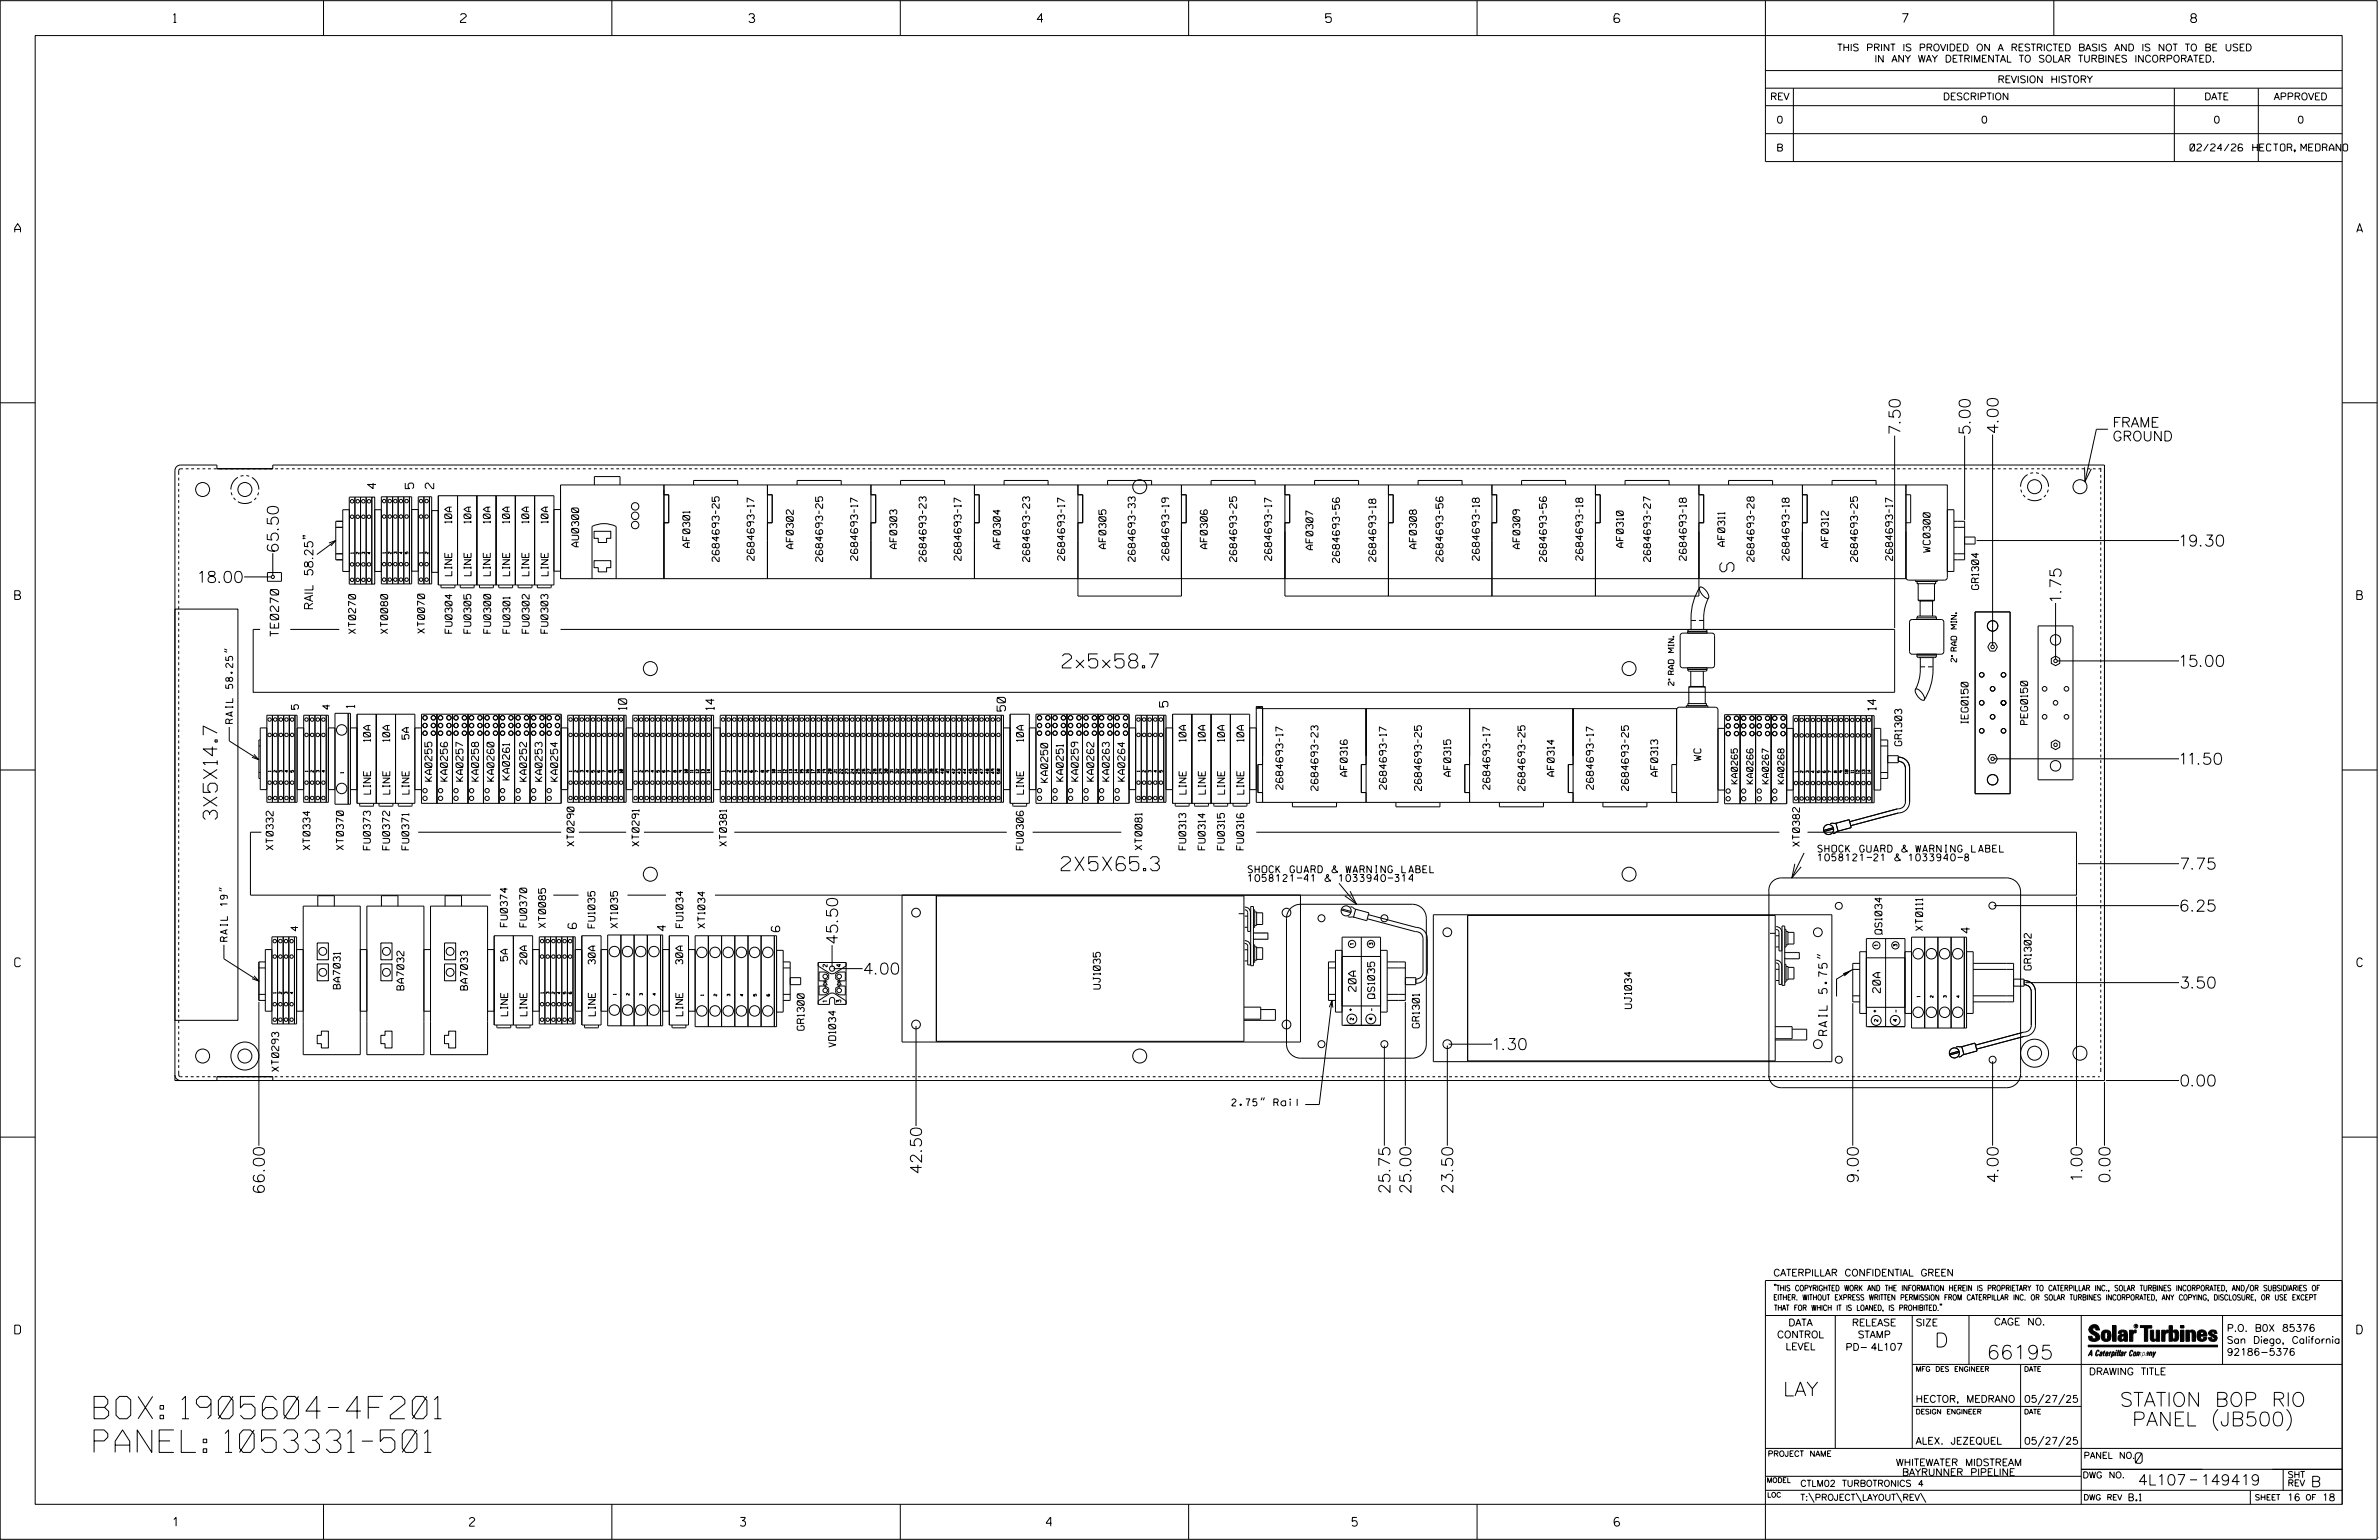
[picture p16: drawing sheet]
<svg xmlns="http://www.w3.org/2000/svg" width="864mm" height="559mm" viewBox="0 0 864 559" stroke-linecap="round" stroke-linejoin="round" font-family="sans-serif">
<defs><g id="words">
<g font-size="8.1">
<text x="34.1" y="514.8">BOX: 1905604-4F201</text>
<text x="34.1" y="527">PANEL: 1053331-501</text>
</g>
<g font-size="5.1">
<text x="629.4" y="207.5" transform="rotate(-90 629.4 207.5)">S</text>
<text x="385.6" y="242.3">2x5x58.7</text>
<text x="78.8" y="297.4" transform="rotate(-90 78.8 297.4)">3X5X14.7</text>
<text x="385.2" y="315.9">2X5X65.3</text>
<text x="702.3" y="488.8">D</text>
<text x="721.2" y="493.2">66195</text>
<text x="647.3" y="506.5">LAY</text>
<text x="769.5" y="510.3">STATION BOP RIO</text>
<text x="774" y="517.4">PANEL (JB500)</text>
</g>
<g font-size="4.1">
<text x="689.8" y="157.4" transform="rotate(-90 689.8 157.4)">7.50</text>
<text x="715.2" y="157.3" transform="rotate(-90 715.2 157.3)">5.00</text>
<text x="725.4" y="157" transform="rotate(-90 725.4 157)">4.00</text>
<text x="101.1" y="200" transform="rotate(-90 101.1 200)">65.50</text>
<text x="791.7" y="198.2">19.30</text>
<text x="72.4" y="211.4">18.00</text>
<text x="748.2" y="218.1" transform="rotate(-90 748.2 218.1)">1.75</text>
<text x="791.7" y="241.8">15.00</text>
<text x="791.7" y="277.4">11.50</text>
<text x="791.7" y="315.4">7.75</text>
<text x="791.7" y="330.7">6.25</text>
<text x="304.1" y="342.2" transform="rotate(-90 304.1 342.2)">45.50</text>
<text x="313.8" y="353.5">4.00</text>
<text x="791.7" y="358.6">3.50</text>
<text x="542.4" y="380.9">1.30</text>
<text x="791.7" y="394.1">0.00</text>
<text x="334.5" y="425.6" transform="rotate(-90 334.5 425.6)">42.50</text>
<text x="674.6" y="428.8" transform="rotate(-90 674.6 428.8)">9.00</text>
<text x="725.4" y="428.8" transform="rotate(-90 725.4 428.8)">4.00</text>
<text x="755.8" y="428" transform="rotate(-90 755.8 428)">1.00</text>
<text x="766" y="428.8" transform="rotate(-90 766 428.8)">0.00</text>
<text x="96" y="432.7" transform="rotate(-90 96 432.7)">66.00</text>
<text x="504.6" y="432.7" transform="rotate(-90 504.6 432.7)">25.75</text>
<text x="512.2" y="432.7" transform="rotate(-90 512.2 432.7)">25.00</text>
<text x="527.4" y="432.7" transform="rotate(-90 527.4 432.7)">23.50</text>
</g>
<g font-size="3.8">
<text x="775.1" y="531">0</text>
<text x="776.1" y="538.9">4L107</text>
<text x="798.8" y="538.9">149419</text>
<text x="838.8" y="539.5">B</text>
</g>
<g font-size="3.6">
<text x="766.9" y="155">FRAME</text>
<text x="766.9" y="160">GROUND</text>
</g>
<g font-size="3.2">
<text x="63" y="8.2">1</text>
<text x="167.2" y="8.2">2</text>
<text x="271.8" y="8.2">3</text>
<text x="376.5" y="8.2">4</text>
<text x="481.2" y="8.2">5</text>
<text x="690.6" y="8.2">7</text>
<text x="795.3" y="8.2">8</text>
<text x="5.4" y="84.3">A</text>
<text x="855.5" y="84.3">A</text>
<text x="5.4" y="217.5">B</text>
<text x="855.6" y="217.5">B</text>
<text x="5.4" y="350.8">C</text>
<text x="855.6" y="350.8">C</text>
<text x="5.4" y="484">D</text>
<text x="855.6" y="484">D</text>
<text x="62.8" y="553.8">1</text>
<text x="170.4" y="553.8">2</text>
<text x="268.8" y="553.8">3</text>
<text x="379.8" y="553.8">4</text>
<text x="490.8" y="553.8">5</text>
<text x="585.9" y="553.8">6</text>
</g>
<g font-size="3">
<text x="136.5" y="177.3" transform="rotate(-90 136.5 177.3)">4</text>
<text x="150.2" y="177.3" transform="rotate(-90 150.2 177.3)">5</text>
<text x="157.4" y="177.3" transform="rotate(-90 157.4 177.3)">2</text>
<text x="113.6" y="221.5" transform="rotate(-90 113.6 221.5)">RAIL 58.25&quot;</text>
<text x="101.1" y="230.9" transform="rotate(-90 101.1 230.9)">TE0270</text>
<text x="128.7" y="256.8" transform="rotate(-90 128.7 256.8)">1</text>
<text x="227.5" y="257.5" transform="rotate(-90 227.5 257.5)">10</text>
<text x="259.3" y="257.5" transform="rotate(-90 259.3 257.5)">14</text>
<text x="424" y="256.5" transform="rotate(-90 424 256.5)">5</text>
<text x="681.1" y="257.7" transform="rotate(-90 681.1 257.7)">14</text>
<text x="365" y="258" transform="rotate(-90 365 258)">50</text>
<text x="209.2" y="337" transform="rotate(-90 209.2 337)">6</text>
<text x="241.7" y="337.8" transform="rotate(-90 241.7 337.8)">4</text>
<text x="283" y="338.1" transform="rotate(-90 283 338.1)">6</text>
<text x="715" y="338.6" transform="rotate(-90 715 338.6)">4</text>
<text x="663.3" y="375.7" transform="rotate(-90 663.3 375.7)">RAIL 5.75&quot;</text>
</g>
<g font-size="2.8">
<text x="492.3" y="359.7" transform="rotate(-90 492.3 359.7)">20A</text>
<text x="682.6" y="360.2" transform="rotate(-90 682.6 360.2)">20A</text>
</g>
<g font-size="2.5">
<text x="666.9" y="18.5">THIS PRINT IS PROVIDED ON A RESTRICTED BASIS AND IS NOT TO BE USED</text>
<text x="680.5" y="22.6">IN ANY WAY DETRIMENTAL TO SOLAR TURBINES INCORPORATED.</text>
<text x="725.1" y="30">REVISION HISTORY</text>
<text x="642.6" y="36.3">REV</text>
<text x="705.3" y="36.3">DESCRIPTION</text>
<text x="800.2" y="36.3">DATE</text>
<text x="825.4" y="36.3">APPROVED</text>
<text x="644.9" y="44.7">0</text>
<text x="719.1" y="44.7">0</text>
<text x="803.5" y="44.7">0</text>
<text x="834" y="44.7">0</text>
<text x="644.8" y="54.8">B</text>
<text x="795" y="54.8">02/24/26</text>
<text x="817.8" y="54.8">HECTOR, MEDRANO</text>
<text x="164" y="189.8" transform="rotate(-90 164 189.8)">10A</text>
<text x="171" y="189.8" transform="rotate(-90 171 189.8)">10A</text>
<text x="178" y="189.8" transform="rotate(-90 178 189.8)">10A</text>
<text x="185" y="189.8" transform="rotate(-90 185 189.8)">10A</text>
<text x="192" y="189.8" transform="rotate(-90 192 189.8)">10A</text>
<text x="198.9" y="189.8" transform="rotate(-90 198.9 189.8)">10A</text>
<text x="210.1" y="198.4" transform="rotate(-90 210.1 198.4)">AU0300</text>
<text x="250.4" y="198.6" transform="rotate(-90 250.4 198.6)">AF0301</text>
<text x="261" y="203.8" transform="rotate(-90 261 203.8)">2684693-25</text>
<text x="273.8" y="203.3" transform="rotate(-90 273.8 203.3)">2684693-17</text>
<text x="288" y="199.1" transform="rotate(-90 288 199.1)">AF0302</text>
<text x="298.6" y="203.8" transform="rotate(-90 298.6 203.8)">2684693-25</text>
<text x="311.3" y="203.3" transform="rotate(-90 311.3 203.3)">2684693-17</text>
<text x="325.6" y="199.1" transform="rotate(-90 325.6 199.1)">AF0303</text>
<text x="336.2" y="203.8" transform="rotate(-90 336.2 203.8)">2684693-23</text>
<text x="348.9" y="203.3" transform="rotate(-90 348.9 203.3)">2684693-17</text>
<text x="363.1" y="199.1" transform="rotate(-90 363.1 199.1)">AF0304</text>
<text x="373.8" y="203.8" transform="rotate(-90 373.8 203.8)">2684693-23</text>
<text x="386.5" y="203.3" transform="rotate(-90 386.5 203.3)">2684693-17</text>
<text x="401.4" y="199.1" transform="rotate(-90 401.4 199.1)">AF0305</text>
<text x="412.1" y="203.7" transform="rotate(-90 412.1 203.7)">2684693-33</text>
<text x="424.3" y="203.3" transform="rotate(-90 424.3 203.3)">2684693-19</text>
<text x="438.3" y="199.1" transform="rotate(-90 438.3 199.1)">AF0306</text>
<text x="448.9" y="203.8" transform="rotate(-90 448.9 203.8)">2684693-25</text>
<text x="461.6" y="203.3" transform="rotate(-90 461.6 203.3)">2684693-17</text>
<text x="476.6" y="199.5" transform="rotate(-90 476.6 199.5)">AF0307</text>
<text x="499.4" y="203.7" transform="rotate(-90 499.4 203.7)">2684693-18</text>
<text x="514.2" y="199.1" transform="rotate(-90 514.2 199.1)">AF0308</text>
<text x="523.8" y="203.8" transform="rotate(-90 523.8 203.8)">2684693-56</text>
<text x="537" y="203.3" transform="rotate(-90 537 203.3)">2684693-18</text>
<text x="551.7" y="199.1" transform="rotate(-90 551.7 199.1)">AF0309</text>
<text x="561.4" y="203.8" transform="rotate(-90 561.4 203.8)">2684693-56</text>
<text x="574.6" y="203.3" transform="rotate(-90 574.6 203.3)">2684693-18</text>
<text x="589.3" y="198.6" transform="rotate(-90 589.3 198.6)">AF0310</text>
<text x="599.2" y="203.8" transform="rotate(-90 599.2 203.8)">2684693-27</text>
<text x="612.1" y="203.3" transform="rotate(-90 612.1 203.3)">2684693-18</text>
<text x="626.1" y="198.2" transform="rotate(-90 626.1 198.2)">AF0311</text>
<text x="636.7" y="203.8" transform="rotate(-90 636.7 203.8)">2684693-28</text>
<text x="649.5" y="203.3" transform="rotate(-90 649.5 203.3)">2684693-18</text>
<text x="663.7" y="198.6" transform="rotate(-90 663.7 198.6)">AF0312</text>
<text x="674.3" y="203.8" transform="rotate(-90 674.3 203.8)">2684693-25</text>
<text x="687" y="203.3" transform="rotate(-90 687 203.3)">2684693-17</text>
<text x="700.6" y="200.4" transform="rotate(-90 700.6 200.4)">WC0300</text>
<text x="164" y="208.9" transform="rotate(-90 164 208.9)">LINE</text>
<text x="171" y="208.9" transform="rotate(-90 171 208.9)">LINE</text>
<text x="178" y="208.9" transform="rotate(-90 178 208.9)">LINE</text>
<text x="185" y="208.9" transform="rotate(-90 185 208.9)">LINE</text>
<text x="192" y="208.9" transform="rotate(-90 192 208.9)">LINE</text>
<text x="199" y="208.9" transform="rotate(-90 199 208.9)">LINE</text>
<text x="486.2" y="204.2" transform="rotate(-90 486.2 204.2)">2684693-56</text>
<text x="718.3" y="213.9" transform="rotate(-90 718.3 213.9)">GR1304</text>
<text x="129.1" y="229.9" transform="rotate(-90 129.1 229.9)">XT0270</text>
<text x="140.7" y="229.9" transform="rotate(-90 140.7 229.9)">XT0080</text>
<text x="154.1" y="229.8" transform="rotate(-90 154.1 229.8)">XT0070</text>
<text x="164.1" y="229.8" transform="rotate(-90 164.1 229.8)">FU0304</text>
<text x="170.9" y="229.8" transform="rotate(-90 170.9 229.8)">FU0305</text>
<text x="178.1" y="229.8" transform="rotate(-90 178.1 229.8)">FU0300</text>
<text x="185.1" y="229.8" transform="rotate(-90 185.1 229.8)">FU0301</text>
<text x="192.1" y="229.8" transform="rotate(-90 192.1 229.8)">FU0302</text>
<text x="198.9" y="229.8" transform="rotate(-90 198.9 229.8)">FU0303</text>
<text x="108.3" y="257.4" transform="rotate(-90 108.3 257.4)">5</text>
<text x="119.7" y="257.4" transform="rotate(-90 119.7 257.4)">4</text>
<text x="84.5" y="262.5" transform="rotate(-90 84.5 262.5)">RAIL 58.25&quot;</text>
<text x="714.5" y="262.5" transform="rotate(-90 714.5 262.5)">IEG0150</text>
<text x="736" y="262.9" transform="rotate(-90 736 262.9)">PEG0150</text>
<text x="134.5" y="269" transform="rotate(-90 134.5 269)">10A</text>
<text x="141.5" y="269" transform="rotate(-90 141.5 269)">10A</text>
<text x="148.5" y="268.2" transform="rotate(-90 148.5 268.2)">5A</text>
<text x="371.5" y="269" transform="rotate(-90 371.5 269)">10A</text>
<text x="430.5" y="269" transform="rotate(-90 430.5 269)">10A</text>
<text x="437.5" y="269" transform="rotate(-90 437.5 269)">10A</text>
<text x="444.5" y="269" transform="rotate(-90 444.5 269)">10A</text>
<text x="451.5" y="269" transform="rotate(-90 451.5 269)">10A</text>
<text x="690.3" y="270.6" transform="rotate(-90 690.3 270.6)">GR1303</text>
<text x="489.1" y="281.7" transform="rotate(-90 489.1 281.7)">AF0316</text>
<text x="526.6" y="281.7" transform="rotate(-90 526.6 281.7)">AF0315</text>
<text x="564.2" y="281.7" transform="rotate(-90 564.2 281.7)">AF0314</text>
<text x="601.8" y="281.7" transform="rotate(-90 601.8 281.7)">AF0313</text>
<text x="617.4" y="276.1" transform="rotate(-90 617.4 276.1)">WC</text>
<text x="156.8" y="283.5" transform="rotate(-90 156.8 283.5)">KA0255</text>
<text x="162.4" y="283.5" transform="rotate(-90 162.4 283.5)">KA0256</text>
<text x="168.1" y="283.5" transform="rotate(-90 168.1 283.5)">KA0257</text>
<text x="173.7" y="283.5" transform="rotate(-90 173.7 283.5)">KA0258</text>
<text x="179.3" y="283.4" transform="rotate(-90 179.3 283.4)">KA0260</text>
<text x="185" y="283" transform="rotate(-90 185 283)">KA0261</text>
<text x="191.2" y="283.5" transform="rotate(-90 191.2 283.5)">KA0252</text>
<text x="196.8" y="283.5" transform="rotate(-90 196.8 283.5)">KA0253</text>
<text x="202.4" y="283.5" transform="rotate(-90 202.4 283.5)">KA0254</text>
<text x="380.3" y="283.9" transform="rotate(-90 380.3 283.9)">KA0250</text>
<text x="386" y="283.4" transform="rotate(-90 386 283.4)">KA0251</text>
<text x="391.4" y="283.4" transform="rotate(-90 391.4 283.4)">KA0259</text>
<text x="397" y="283.4" transform="rotate(-90 397 283.4)">KA0262</text>
<text x="402.7" y="283.4" transform="rotate(-90 402.7 283.4)">KA0263</text>
<text x="408.3" y="283.4" transform="rotate(-90 408.3 283.4)">KA0264</text>
<text x="465.7" y="286.4" transform="rotate(-90 465.7 286.4)">2684693-17</text>
<text x="478.4" y="286.9" transform="rotate(-90 478.4 286.9)">2684693-23</text>
<text x="503.3" y="286.4" transform="rotate(-90 503.3 286.4)">2684693-17</text>
<text x="516" y="286.9" transform="rotate(-90 516 286.9)">2684693-25</text>
<text x="540.9" y="286.4" transform="rotate(-90 540.9 286.4)">2684693-17</text>
<text x="553.6" y="286.9" transform="rotate(-90 553.6 286.9)">2684693-25</text>
<text x="578.4" y="286.4" transform="rotate(-90 578.4 286.4)">2684693-17</text>
<text x="591.1" y="286.9" transform="rotate(-90 591.1 286.9)">2684693-25</text>
<text x="134.5" y="288.2" transform="rotate(-90 134.5 288.2)">LINE</text>
<text x="141.5" y="288.2" transform="rotate(-90 141.5 288.2)">LINE</text>
<text x="148.5" y="288.2" transform="rotate(-90 148.5 288.2)">LINE</text>
<text x="371.6" y="288.2" transform="rotate(-90 371.6 288.2)">LINE</text>
<text x="430.5" y="288.2" transform="rotate(-90 430.5 288.2)">LINE</text>
<text x="437.5" y="288.2" transform="rotate(-90 437.5 288.2)">LINE</text>
<text x="444.5" y="288.2" transform="rotate(-90 444.5 288.2)">LINE</text>
<text x="451.5" y="288.2" transform="rotate(-90 451.5 288.2)">LINE</text>
<text x="99.1" y="308.4" transform="rotate(-90 99.1 308.4)">XT0332</text>
<text x="112.5" y="308.4" transform="rotate(-90 112.5 308.4)">XT0334</text>
<text x="124.7" y="308.4" transform="rotate(-90 124.7 308.4)">XT0370</text>
<text x="134.4" y="308.4" transform="rotate(-90 134.4 308.4)">FU0373</text>
<text x="141.4" y="308.4" transform="rotate(-90 141.4 308.4)">FU0372</text>
<text x="148.4" y="308.4" transform="rotate(-90 148.4 308.4)">FU0371</text>
<text x="208.4" y="307" transform="rotate(-90 208.4 307)">XT0290</text>
<text x="232" y="307" transform="rotate(-90 232 307)">XT0291</text>
<text x="263.7" y="307" transform="rotate(-90 263.7 307)">XT0381</text>
<text x="371.5" y="308.4" transform="rotate(-90 371.5 308.4)">FU0306</text>
<text x="414.5" y="308.4" transform="rotate(-90 414.5 308.4)">XT0081</text>
<text x="430.5" y="308.4" transform="rotate(-90 430.5 308.4)">FU0313</text>
<text x="437.5" y="308.4" transform="rotate(-90 437.5 308.4)">FU0314</text>
<text x="444.5" y="308.4" transform="rotate(-90 444.5 308.4)">FU0315</text>
<text x="451.5" y="308.4" transform="rotate(-90 451.5 308.4)">FU0316</text>
<text x="653.3" y="307.1" transform="rotate(-90 653.3 307.1)">XT0382</text>
<text x="659.9" y="309.2">SHOCK GUARD &amp; WARNING LABEL</text>
<text x="453.1" y="316.7">SHOCK GUARD &amp; WARNING LABEL</text>
<text x="659.9" y="312.4">1058121-21 &amp; 1033940-8</text>
<text x="453.1" y="319.9">1058121-41 &amp; 1033940-314</text>
<text x="82.5" y="341.6" transform="rotate(-90 82.5 341.6)">RAIL 19&quot;</text>
<text x="108.1" y="337.8" transform="rotate(-90 108.1 337.8)">4</text>
<text x="184.2" y="336.3" transform="rotate(-90 184.2 336.3)">FU0374</text>
<text x="191.2" y="336.3" transform="rotate(-90 191.2 336.3)">FU0370</text>
<text x="198.1" y="336.6" transform="rotate(-90 198.1 336.6)">XT0085</text>
<text x="216" y="336.7" transform="rotate(-90 216 336.7)">FU1035</text>
<text x="224.2" y="336.7" transform="rotate(-90 224.2 336.7)">XT1035</text>
<text x="247.9" y="336.6" transform="rotate(-90 247.9 336.6)">FU1034</text>
<text x="255.9" y="336.7" transform="rotate(-90 255.9 336.7)">XT1034</text>
<text x="683.2" y="338.9" transform="rotate(-90 683.2 338.9)">QS1034</text>
<text x="697.9" y="337.6" transform="rotate(-90 697.9 337.6)">XT0111</text>
<text x="184.3" y="348.6" transform="rotate(-90 184.3 348.6)">5A</text>
<text x="191.3" y="349.9" transform="rotate(-90 191.3 349.9)">20A</text>
<text x="216.1" y="349.9" transform="rotate(-90 216.1 349.9)">30A</text>
<text x="247.8" y="349.9" transform="rotate(-90 247.8 349.9)">30A</text>
<text x="737.3" y="352" transform="rotate(-90 737.3 352)">GR1302</text>
<text x="123.5" y="358.8" transform="rotate(-90 123.5 358.8)">BA7031</text>
<text x="146.6" y="359.2" transform="rotate(-90 146.6 359.2)">BA7032</text>
<text x="169.7" y="359.2" transform="rotate(-90 169.7 359.2)">BA7033</text>
<text x="399.4" y="358.9" transform="rotate(-90 399.4 358.9)">UJ1035</text>
<text x="499" y="362.3" transform="rotate(-90 499 362.3)">QS1035</text>
<text x="592.3" y="366" transform="rotate(-90 592.3 366)">UJ1034</text>
<text x="184.3" y="368.6" transform="rotate(-90 184.3 368.6)">LINE</text>
<text x="191.3" y="368.6" transform="rotate(-90 191.3 368.6)">LINE</text>
<text x="216.1" y="368.6" transform="rotate(-90 216.1 368.6)">LINE</text>
<text x="247.9" y="368.6" transform="rotate(-90 247.9 368.6)">LINE</text>
<text x="291.9" y="373.8" transform="rotate(-90 291.9 373.8)">GR1300</text>
<text x="515.2" y="373" transform="rotate(-90 515.2 373)">GR1301</text>
<text x="303.3" y="379.9" transform="rotate(-90 303.3 379.9)">VD1034</text>
<text x="101.2" y="388.7" transform="rotate(-90 101.2 388.7)">XT0293</text>
<text x="447.2" y="401.3">2.75&quot; Rail</text>
<text x="643.8" y="463">CATERPILLAR CONFIDENTIAL GREEN</text>
<text x="645.1" y="485.5">CONTROL</text>
<text x="649.2" y="481.1">DATA</text>
<text x="672.3" y="481.1">RELEASE</text>
<text x="674.4" y="485.5">STAMP</text>
<text x="695.4" y="481.1">SIZE</text>
<text x="723.8" y="480.8">CAGE NO.</text>
<text x="808.4" y="483.1">P.O. B0X 85376</text>
<text x="648.2" y="489.8">LEVEL</text>
<text x="669.9" y="490">PD- 4L107</text>
<text x="808.4" y="487.5">San Diego, California</text>
<text x="808.4" y="491.8">92186-5376</text>
<text x="758.3" y="498.9">DRAWING TITLE</text>
<text x="695.4" y="508.9">HECTOR, MEDRANO</text>
<text x="734.8" y="508.9">05/27/25</text>
<text x="695.4" y="524.1">ALEX. JEZEQUEL</text>
<text x="734.8" y="524.1">05/27/25</text>
<text x="688.2" y="531.9">WHITEWATER MIDSTREAM</text>
<text x="690.5" y="535.5">BAYRUNNER PIPELINE</text>
<text x="772.8" y="544.6">B.1</text>
<text x="830.2" y="544.6">16</text>
<text x="842.9" y="544.6">18</text>
</g>
<g font-size="2.3">
<text x="630.7" y="284.4" transform="rotate(-90 630.7 284.4)">KA0265</text>
<text x="636.3" y="284.4" transform="rotate(-90 636.3 284.4)">KA0266</text>
<text x="642" y="284.4" transform="rotate(-90 642 284.4)">KA0267</text>
<text x="647.6" y="284.4" transform="rotate(-90 647.6 284.4)">KA0268</text>
<text x="756.4" y="529.2">PANEL NO.</text>
<text x="653.5" y="539.4">CTLM02 TURBOTRONICS 4</text>
<text x="756" y="536.3">DWG NO.</text>
<text x="830.4" y="539.3">REV</text>
<text x="830.4" y="536.2">SHT</text>
<text x="653.5" y="544.5">T:\PROJECT\LAYOUT\REV\</text>
</g>
<g font-size="2">
<text x="710.3" y="240.2" transform="rotate(-90 710.3 240.2)">2&quot; RAD MIN.</text>
<text x="607.6" y="248.7" transform="rotate(-90 607.6 248.7)">2&quot; RAD MIN.</text>
<text x="643.8" y="468.4">&quot;THIS COPYRIGHTED WORK AND THE INFORMATION HEREIN IS PROPRIETARY TO CATERPILLAR INC., SOLAR TURBINES INCORPORATED, AND/OR SUBSIDIARIES OF</text>
<text x="643.8" y="471.8">EITHER. WITHOUT EXPRESS WRITTEN PERMISSION FROM CATERPILLAR INC. OR SOLAR TURBINES INCORPORATED, ANY COPYING, DISCLOSURE, OR USE EXCEPT</text>
<text x="644" y="475.6">THAT FOR WHICH IT IS LOANED, IS PROHIBITED.&quot;</text>
<text x="641.7" y="528.5">PROJECT NAME</text>
<text x="756.3" y="544.3">DWG REV</text>
<text x="818.5" y="544.3">SHEET</text>
<text x="836.9" y="544.3">OF</text>
</g>
<g font-size="1.8">
<text x="695.4" y="497.6">MFG DES ENGINEER</text>
<text x="734.8" y="497.6">DATE</text>
<text x="695.4" y="513.1">DESIGN ENGINEER</text>
<text x="734.8" y="513.1">DATE</text>
<text x="641.3" y="538">MODEL</text>
<text x="641.5" y="543.3">LOC</text>
</g>
<g font-size="1.5">
<text x="300.3" y="350.9" transform="rotate(-90 300.3 350.9)">2</text>
<text x="305.2" y="350.9" transform="rotate(-90 305.2 350.9)">4</text>
<text x="300.2" y="363.8" transform="rotate(-90 300.2 363.8)">1</text>
<text x="305.2" y="363.7" transform="rotate(-90 305.2 363.7)">3</text>
</g>
<g font-size="1.3">
<text x="491.4" y="342.9" transform="rotate(-90 491.4 342.9)">1</text>
<text x="498.3" y="342.9" transform="rotate(-90 498.3 342.9)">3</text>
<text x="681.8" y="343.4" transform="rotate(-90 681.8 343.4)">1</text>
<text x="688.6" y="343.4" transform="rotate(-90 688.6 343.4)">3</text>
<text x="491.4" y="370.1" transform="rotate(-90 491.4 370.1)">2</text>
<text x="498.2" y="370.1" transform="rotate(-90 498.2 370.1)">4</text>
<text x="498.6" y="366.8" transform="rotate(-90 498.6 366.8)">-</text>
<text x="681.7" y="370.6" transform="rotate(-90 681.7 370.6)">2</text>
<text x="688.6" y="370.6" transform="rotate(-90 688.6 370.6)">4</text>
<text x="688.9" y="367.3" transform="rotate(-90 688.9 367.3)">-</text>
</g>
<g font-size="1">
<text x="128.3" y="200.9" transform="rotate(-90 128.3 200.9)">1</text>
<text x="130.4" y="201" transform="rotate(-90 130.4 201)">2</text>
<text x="132.4" y="201" transform="rotate(-90 132.4 201)">3</text>
<text x="134.4" y="201" transform="rotate(-90 134.4 201)">4</text>
<text x="139.9" y="200.8" transform="rotate(-90 139.9 200.8)">1</text>
<text x="142" y="201" transform="rotate(-90 142 201)">2</text>
<text x="144" y="201" transform="rotate(-90 144 201)">3</text>
<text x="146.1" y="201" transform="rotate(-90 146.1 201)">4</text>
<text x="148.1" y="201" transform="rotate(-90 148.1 201)">5</text>
<text x="153.3" y="200.8" transform="rotate(-90 153.3 200.8)">1</text>
<text x="155.4" y="201" transform="rotate(-90 155.4 201)">2</text>
<text x="98.4" y="280" transform="rotate(-90 98.4 280)">1</text>
<text x="100.4" y="280.2" transform="rotate(-90 100.4 280.2)">2</text>
<text x="102.5" y="280.2" transform="rotate(-90 102.5 280.2)">3</text>
<text x="104.5" y="280.2" transform="rotate(-90 104.5 280.2)">4</text>
<text x="106.5" y="280.2" transform="rotate(-90 106.5 280.2)">5</text>
<text x="111.8" y="280" transform="rotate(-90 111.8 280)">1</text>
<text x="113.8" y="280.2" transform="rotate(-90 113.8 280.2)">2</text>
<text x="115.9" y="280.2" transform="rotate(-90 115.9 280.2)">3</text>
<text x="117.9" y="280.2" transform="rotate(-90 117.9 280.2)">4</text>
<text x="124.7" y="280.5" transform="rotate(-90 124.7 280.5)">1</text>
<text x="207.6" y="280" transform="rotate(-90 207.6 280)">1</text>
<text x="209.6" y="280.2" transform="rotate(-90 209.6 280.2)">2</text>
<text x="211.7" y="280.2" transform="rotate(-90 211.7 280.2)">3</text>
<text x="213.7" y="280.2" transform="rotate(-90 213.7 280.2)">4</text>
<text x="215.8" y="280.2" transform="rotate(-90 215.8 280.2)">5</text>
<text x="219.8" y="280.2" transform="rotate(-90 219.8 280.2)">7</text>
<text x="221.9" y="280.2" transform="rotate(-90 221.9 280.2)">8</text>
<text x="223.9" y="280.2" transform="rotate(-90 223.9 280.2)">9</text>
<text x="226" y="280.5" transform="rotate(-90 226 280.5)">10</text>
<text x="231.2" y="280" transform="rotate(-90 231.2 280)">1</text>
<text x="233.2" y="280.2" transform="rotate(-90 233.2 280.2)">2</text>
<text x="235.3" y="280.2" transform="rotate(-90 235.3 280.2)">3</text>
<text x="237.3" y="280.2" transform="rotate(-90 237.3 280.2)">4</text>
<text x="239.4" y="280.2" transform="rotate(-90 239.4 280.2)">5</text>
<text x="243.5" y="280.2" transform="rotate(-90 243.5 280.2)">7</text>
<text x="245.5" y="280.2" transform="rotate(-90 245.5 280.2)">8</text>
<text x="247.5" y="280.2" transform="rotate(-90 247.5 280.2)">9</text>
<text x="249.6" y="280.5" transform="rotate(-90 249.6 280.5)">10</text>
<text x="251.6" y="280.4" transform="rotate(-90 251.6 280.4)">11</text>
<text x="253.7" y="280.5" transform="rotate(-90 253.7 280.5)">12</text>
<text x="255.7" y="280.5" transform="rotate(-90 255.7 280.5)">13</text>
<text x="257.7" y="280.5" transform="rotate(-90 257.7 280.5)">14</text>
<text x="263" y="280" transform="rotate(-90 263 280)">1</text>
<text x="265" y="280.2" transform="rotate(-90 265 280.2)">2</text>
<text x="267.1" y="280.2" transform="rotate(-90 267.1 280.2)">3</text>
<text x="269.1" y="280.2" transform="rotate(-90 269.1 280.2)">4</text>
<text x="271.1" y="280.2" transform="rotate(-90 271.1 280.2)">5</text>
<text x="273.2" y="280.2" transform="rotate(-90 273.2 280.2)">6</text>
<text x="275.2" y="280.2" transform="rotate(-90 275.2 280.2)">7</text>
<text x="277.3" y="280.2" transform="rotate(-90 277.3 280.2)">8</text>
<text x="279.3" y="280.2" transform="rotate(-90 279.3 280.2)">9</text>
<text x="281.3" y="280.5" transform="rotate(-90 281.3 280.5)">10</text>
<text x="283.4" y="280.4" transform="rotate(-90 283.4 280.4)">11</text>
<text x="285.4" y="280.5" transform="rotate(-90 285.4 280.5)">12</text>
<text x="287.5" y="280.5" transform="rotate(-90 287.5 280.5)">13</text>
<text x="289.5" y="280.5" transform="rotate(-90 289.5 280.5)">14</text>
<text x="291.5" y="280.5" transform="rotate(-90 291.5 280.5)">15</text>
<text x="293.6" y="280.5" transform="rotate(-90 293.6 280.5)">16</text>
<text x="295.6" y="280.5" transform="rotate(-90 295.6 280.5)">17</text>
<text x="297.7" y="280.5" transform="rotate(-90 297.7 280.5)">18</text>
<text x="299.7" y="280.5" transform="rotate(-90 299.7 280.5)">19</text>
<text x="301.7" y="280.7" transform="rotate(-90 301.7 280.7)">20</text>
<text x="303.8" y="280.5" transform="rotate(-90 303.8 280.5)">21</text>
<text x="305.8" y="280.7" transform="rotate(-90 305.8 280.7)">22</text>
<text x="307.9" y="280.7" transform="rotate(-90 307.9 280.7)">23</text>
<text x="309.9" y="280.7" transform="rotate(-90 309.9 280.7)">24</text>
<text x="311.9" y="280.7" transform="rotate(-90 311.9 280.7)">25</text>
<text x="314" y="280.7" transform="rotate(-90 314 280.7)">26</text>
<text x="316" y="280.7" transform="rotate(-90 316 280.7)">27</text>
<text x="318.1" y="280.7" transform="rotate(-90 318.1 280.7)">28</text>
<text x="320.1" y="280.7" transform="rotate(-90 320.1 280.7)">29</text>
<text x="322.1" y="280.7" transform="rotate(-90 322.1 280.7)">30</text>
<text x="324.2" y="280.5" transform="rotate(-90 324.2 280.5)">31</text>
<text x="326.2" y="280.7" transform="rotate(-90 326.2 280.7)">32</text>
<text x="328.3" y="280.7" transform="rotate(-90 328.3 280.7)">33</text>
<text x="330.3" y="280.7" transform="rotate(-90 330.3 280.7)">34</text>
<text x="332.3" y="280.7" transform="rotate(-90 332.3 280.7)">35</text>
<text x="334.4" y="280.7" transform="rotate(-90 334.4 280.7)">36</text>
<text x="336.4" y="280.7" transform="rotate(-90 336.4 280.7)">37</text>
<text x="338.5" y="280.7" transform="rotate(-90 338.5 280.7)">38</text>
<text x="340.5" y="280.7" transform="rotate(-90 340.5 280.7)">39</text>
<text x="342.5" y="280.7" transform="rotate(-90 342.5 280.7)">40</text>
<text x="344.6" y="280.5" transform="rotate(-90 344.6 280.5)">41</text>
<text x="346.6" y="280.7" transform="rotate(-90 346.6 280.7)">42</text>
<text x="348.7" y="280.7" transform="rotate(-90 348.7 280.7)">43</text>
<text x="350.7" y="280.7" transform="rotate(-90 350.7 280.7)">44</text>
<text x="352.7" y="280.7" transform="rotate(-90 352.7 280.7)">45</text>
<text x="354.8" y="280.7" transform="rotate(-90 354.8 280.7)">46</text>
<text x="356.8" y="280.7" transform="rotate(-90 356.8 280.7)">47</text>
<text x="358.9" y="280.7" transform="rotate(-90 358.9 280.7)">48</text>
<text x="360.9" y="280.7" transform="rotate(-90 360.9 280.7)">49</text>
<text x="363" y="280.7" transform="rotate(-90 363 280.7)">50</text>
<text x="413.8" y="280" transform="rotate(-90 413.8 280)">1</text>
<text x="415.8" y="280.2" transform="rotate(-90 415.8 280.2)">2</text>
<text x="417.9" y="280.2" transform="rotate(-90 417.9 280.2)">3</text>
<text x="419.9" y="280.2" transform="rotate(-90 419.9 280.2)">4</text>
<text x="421.9" y="280.2" transform="rotate(-90 421.9 280.2)">5</text>
<text x="652.5" y="280.2" transform="rotate(-90 652.5 280.2)">1</text>
<text x="654.5" y="280.4" transform="rotate(-90 654.5 280.4)">2</text>
<text x="656.6" y="280.4" transform="rotate(-90 656.6 280.4)">3</text>
<text x="658.6" y="280.4" transform="rotate(-90 658.6 280.4)">4</text>
<text x="660.6" y="280.4" transform="rotate(-90 660.6 280.4)">5</text>
<text x="662.7" y="280.4" transform="rotate(-90 662.7 280.4)">6</text>
<text x="664.7" y="280.4" transform="rotate(-90 664.7 280.4)">7</text>
<text x="666.8" y="280.4" transform="rotate(-90 666.8 280.4)">8</text>
<text x="668.8" y="280.4" transform="rotate(-90 668.8 280.4)">9</text>
<text x="670.8" y="280.7" transform="rotate(-90 670.8 280.7)">10</text>
<text x="672.9" y="280.5" transform="rotate(-90 672.9 280.5)">11</text>
<text x="674.9" y="280.7" transform="rotate(-90 674.9 280.7)">12</text>
<text x="677" y="280.7" transform="rotate(-90 677 280.7)">13</text>
<text x="679" y="280.7" transform="rotate(-90 679 280.7)">14</text>
<text x="100.2" y="360.4" transform="rotate(-90 100.2 360.4)">1</text>
<text x="102.3" y="360.6" transform="rotate(-90 102.3 360.6)">2</text>
<text x="104.3" y="360.6" transform="rotate(-90 104.3 360.6)">3</text>
<text x="106.4" y="360.6" transform="rotate(-90 106.4 360.6)">4</text>
<text x="197.3" y="360.4" transform="rotate(-90 197.3 360.4)">1</text>
<text x="199.3" y="360.6" transform="rotate(-90 199.3 360.6)">3</text>
<text x="201.4" y="360.6" transform="rotate(-90 201.4 360.6)">2</text>
<text x="203.4" y="360.6" transform="rotate(-90 203.4 360.6)">4</text>
<text x="205.5" y="360.6" transform="rotate(-90 205.5 360.6)">5</text>
<text x="207.5" y="360.6" transform="rotate(-90 207.5 360.6)">6</text>
<text x="223.6" y="361" transform="rotate(-90 223.6 361)">1</text>
<text x="228.4" y="361.1" transform="rotate(-90 228.4 361.1)">2</text>
<text x="233.2" y="361.1" transform="rotate(-90 233.2 361.1)">3</text>
<text x="238" y="361.1" transform="rotate(-90 238 361.1)">4</text>
<text x="255.4" y="361.3" transform="rotate(-90 255.4 361.3)">1</text>
<text x="260.2" y="361.4" transform="rotate(-90 260.2 361.4)">2</text>
<text x="265" y="361.4" transform="rotate(-90 265 361.4)">3</text>
<text x="269.8" y="361.4" transform="rotate(-90 269.8 361.4)">4</text>
<text x="274.6" y="361.4" transform="rotate(-90 274.6 361.4)">5</text>
<text x="279.4" y="361.4" transform="rotate(-90 279.4 361.4)">6</text>
<text x="696.9" y="361.8" transform="rotate(-90 696.9 361.8)">1</text>
<text x="701.7" y="361.9" transform="rotate(-90 701.7 361.9)">2</text>
<text x="706.5" y="361.9" transform="rotate(-90 706.5 361.9)">3</text>
<text x="711.3" y="361.9" transform="rotate(-90 711.3 361.9)">4</text>
</g>
<text font-size=".9" x="775.1" y="481.7">R</text>
</g></defs>
<g fill="none" stroke="#000" stroke-width=".36">
<path d="M.1 .2h862.8v558.4h-862.8zM12.8 12.9h837.4v533h-837.4zM117.4 .2v12.7M222.1 .2v12.7M326.8 .2v12.7M431.5 .2v12.7M536.2 .2v12.7M587.9 5.5l-.5-.5h-1l-.5 1v1.7l.5 .4h1l.6-.4v-.6l-.6-.5h-1l-.5 .5M640.9 .2v58.4h209.3M745.6 .2v12.7M640.9 25.6h209.3M640.9 32h209.3"/>
<path d="M640.9 38.3h209.3M651 32v26.6M789.3 32v26.6M819.8 32v26.6M640.9 48.5h209.3M.1 146.2h12.7M687.8 158.1v69.8M713.2 158.1v30.6M723.3 157.7v76.5M765.2 155.8h-4.2l-4.2 19M850.2 146.2h12.7M64.1 169.3l1.4-.6h13.2v1.4h20.3v-1.4h664.9v223.4h-700.4v-221.3z"/>
<path d="M64.9 173.3v1M64.9 175.3v1.1M64.9 177.4v1M64.9 179.4v1M66.4 170.1l-1.3 .2-.2 2M67.4 170.1h1M69.4 170.1h1M71.5 170.1h1M73.5 170.1h1M75.5 170.1h1.1M77.6 170.1h1M83.9 178.7l.3 1"/>
<path d="M86.4 173.2l-1.8 1.8-.6 1.1-.2 1.5M88.4 172.6l-1.1 .2M89.4 172.6l1.1 .2M91.4 173.2l1.9 2 .7 2.4M93.8 178.7l-.3 1M99.9 170.1h1M101.9 170.1h1M104 170.1h1M106 170.1h1M108 170.1h1M110 170.1h1.1M112.1 170.1h1"/>
<path d="M114.1 170.1h1M116.1 170.1h1.1M118.2 170.1h1M120.2 170.1h1M122.2 170.1h1.1M124.2 170.1h1.1M126.3 170.1h1M128.3 170.1h1M130.4 170.1h1M132.4 170.1h1M134.4 170.1h1M136.5 170.1h.9"/>
<path d="M138.5 170.1h1M140.5 170.1h1M142.5 170.1h1M144.6 170.1h1M146.6 170.1h1M148.6 170.1h1M150.6 170.1h1.1M152.7 170.1h1M154.7 170.1h1M156.7 170.1h1.1M158.8 170.1h1M159.1 179.9h42v32.4h-42z"/>
<path d="M160.8 170.1h1M162.8 170.1h1.1M164.9 170.1h1M166.1 179.9v32.4M166.9 170.1h1M168.9 170.1h1M171 170.1h1M173 170.1h1M173.1 179.9v32.4M175 170.1h1M177.1 170.1h.9M179.1 170.1h1"/>
<path d="M180.1 179.9v32.4M181.1 170.1h1M183.1 170.1h1M185.2 170.1h1M187.1 179.9v32.4M187.2 170.1h1M189.2 170.1h1.1M191.2 170.1h1.1M193.3 170.1h1M194.1 179.9v32.4M195.3 170.1h1M197.3 170.1h1.1"/>
<path d="M199.4 170.1h1M201.4 170.1h1M203.4 170.1h1.1M203.5 176h488.4v34h-488.4zM205.5 170.1h1M207.5 170.1h1M209.5 170.1h1M211.6 170.1h1M213.6 170.1h1M215.6 170.1h1M215.8 176v-3.1h9.3v3.1M217.7 170.1h1"/>
<path d="M219.7 170.1h1M221.7 170.1h1M223.7 170.1h1.1M225.8 170.1h1M227.8 170.1h1M229.8 170.1h1.1M231.9 170.1h1M233.9 170.1h1M235.9 170.1h1M237.9 170.1h1.1M240 170.1h1M241 176v34"/>
<path d="M241 179.5h1.7v10.2h-1.7M242 170.1h1M244.1 170.1h1M246.1 170.1h1M248.1 170.1h1M250.1 170.1h1M251.8 176v-1.7h16v1.7M252.2 170.1h1M254.2 170.1h1M256.2 170.1h1M258.3 170.1h1M260.3 170.1h1"/>
<path d="M262.3 170.1h1M264.3 170.1h1.1M266.4 170.1h1M268.4 170.1h1M270.4 170.1h1.1M272.5 170.1h1M274.5 170.1h1M276.5 170.1h1M278.6 170.1h1M278.6 179.5h1.7v10.2h-1.7M278.6 176v34M280.6 170.1h1"/>
<path d="M282.6 170.1h1M284.7 170.1h1M286.7 170.1h1M288.7 170.1h1M289.3 176v-1.7h16.1v1.7M290.7 170.1h1M292.8 170.1h1M294.8 170.1h1M296.8 170.1h1.1M298.9 170.1h1M300.9 170.1h1M302.9 170.1h1.1"/>
<path d="M304.9 170.1h1.1M307 170.1h1M309 170.1h1M311 170.1h1.1M313.1 170.1h1M315.1 170.1h1M316.2 179.5h1.7v10.2h-1.7M316.2 176v34M317.1 170.1h1M319.2 170.1h1M321.2 170.1h1M323.2 170.1h1"/>
<path d="M325.3 170.1h1M326.9 176v-1.7h16v1.7M327.3 170.1h1M329.3 170.1h1M331.3 170.1h1.1M333.4 170.1h1M335.4 170.1h1M337.4 170.1h1.1M339.5 170.1h1M341.5 170.1h1M343.5 170.1h1.1M345.5 170.1h1.1"/>
<path d="M347.6 170.1h1M349.6 170.1h1M351.6 170.1h1.1M353.7 170.1h1M353.7 179.5h1.8v10.2h-1.8M353.7 176v34M355.7 170.1h1M357.8 170.1h.9M359.8 170.1h1M361.8 170.1h1M363.8 170.1h1M364.5 176v-1.7h16v1.7"/>
<path d="M365.9 170.1h1M367.9 170.1h1M369.9 170.1h1M371.9 170.1h1.1M374 170.1h1M376 170.1h1M378 170.1h1.1M380.1 170.1h1M382.1 170.1h1M384.1 170.1h1.1M386.2 170.1h1M388.2 170.1h1"/>
<path d="M390.2 170.1h1M391.3 179.5h1.7v10.2h-1.7M391.3 176v40.3h37.6v-40.3M392.3 170.1h1M394.3 170.1h1M396.3 170.1h1M398.4 170.1h.9M400.4 170.1h1M402.1 176v-1.7h15.9v1.7M402.4 170.1h1M404.4 170.1h1M406.5 170.1h1"/>
<path d="M408.5 170.1h1M410.5 170.1h1.1M412.5 170.1h1.1M414.6 170.1h1M416.6 170.1h1M418.6 170.1h1.1M420.7 170.1h1M422.7 170.1h1M424.7 170.1h1.1M426.8 170.1h1M428.8 170.1h1M428.9 179.5h1.7v10.2h-1.7"/>
<path d="M430.8 170.1h1M432.9 170.1h1M434.9 170.1h1M436.9 170.1h1M439 170.1h.9M439.6 176v-1.7h16v1.7M441 170.1h1M443 170.1h1M445 170.1h1.1M447.1 170.1h1M449.1 170.1h1M451.1 170.1h1.1"/>
<path d="M453.1 170.1h1.1M455.2 170.1h1M457.2 170.1h1M459.2 170.1h1.1M461.3 170.1h1M463.3 170.1h1M465.3 170.1h1.1M466.4 179.5h1.8v10.2h-1.8M466.4 176v40.3h150.3v-40.3M467.4 170.1h1M469.4 170.1h1M471.4 170.1h1"/>
<path d="M473.5 170.1h1M475.5 170.1h1M477.2 176v-1.7h16v1.7M477.5 170.1h1M479.6 170.1h1M481.6 170.1h1M483.6 170.1h1M485.6 170.1h1.1M487.7 170.1h1M489.7 170.1h1M491.7 170.1h1.1M493.7 170.1h1.1"/>
<path d="M495.8 170.1h1M497.8 170.1h1M499.9 170.1h1M501.9 170.1h1M503.9 170.1h1M504 179.5h1.7v10.2h-1.7M504 176v40.3M506 170.1h1M508 170.1h1M510 170.1h1M512 170.1h1M514.1 170.1h1"/>
<path d="M514.8 176v-1.7h16v1.7M516.1 170.1h1M518.1 170.1h1M520.2 170.1h1M522.2 170.1h1M524.2 170.1h1M526.2 170.1h1.1M528.3 170.1h1M530.3 170.1h1M532.3 170.1h1.1M534.4 170.1h1M536.4 170.1h1"/>
<path d="M538.4 170.1h1M540.5 170.1h1M541.6 179.5h1.7v10.2h-1.7M541.6 176v40.3M542.5 170.1h1M544.5 170.1h1M546.6 170.1h1M548.6 170.1h1M550.6 170.1h1M552.3 176v-1.7h16v1.7M552.6 170.1h1M554.7 170.1h1"/>
<path d="M556.7 170.1h1M558.7 170.1h1.1M560.8 170.1h1M562.8 170.1h1M564.8 170.1h1M566.8 170.1h1.1M568.9 170.1h1M570.9 170.1h1M572.9 170.1h1.1M575 170.1h1M577 170.1h1M579 170.1h1"/>
<path d="M579.2 179.5h1.7v10.2h-1.7M579.2 176v40.3M581.1 170.1h1M583.1 170.1h1M585.1 170.1h1M587.2 170.1h1M589.2 170.1h1M589.9 176v-1.7h16v1.7M591.2 170.1h1M593.2 170.1h1.1M595.3 170.1h1M597.3 170.1h1"/>
<path d="M599.3 170.1h1.1M601.4 170.1h1M603.4 170.1h1M605.4 170.1h1M607.4 170.1h1.1M609.5 170.1h1M611.5 170.1h1M613.6 170.1h1M615.6 170.1h1M616.7 179.5h1.8v10.2h-1.8M617.6 170.1h1M619.7 170.1h.9"/>
<path d="M621.7 170.1h1M623.7 170.1h1M625.7 170.1h1M627.5 176v-1.7h16v1.7M627.8 170.1h1M629.8 170.1h1M631.8 170.1h1M633.8 170.1h1.1M635.9 170.1h1M637.9 170.1h1M639.9 170.1h1.1M642 170.1h1"/>
<path d="M644 170.1h1M646 170.1h1M648.1 170.1h1M650.1 170.1h1M652.1 170.1h1M654.2 170.1h1M654.3 179.5h1.7v10.2h-1.7M654.3 176v34M656.2 170.1h1M658.2 170.1h1M660.3 170.1h.9M662.3 170.1h1"/>
<path d="M664.3 170.1h1M665.1 176v-1.7h15.9v1.7M666.3 170.1h1M668.4 170.1h1M670.4 170.1h1M672.4 170.1h1.1M674.4 170.1h1.1M676.5 170.1h1M678.5 170.1h1M680.5 170.1h1.1M682.6 170.1h1M684.6 170.1h1"/>
<path d="M686.6 170.1h1M688.7 170.1h1M690.7 170.1h1M691.9 179.5h1.7v10.2h-1.7M691.9 176h15v33.5a1.01 1.01 0 0 1-1 1h-13a.99 .99 0 0 1-1-1zM692.7 170.1h1M694.8 170.1h1M696.8 170.1h1M698.8 170.1h1M700.9 170.1h1M702.9 170.1h1M704.9 170.1h1"/>
<path d="M706.9 170.1h1.1M709 170.1h1M711 170.1h1M713 170.1h1.1M715 170.1h1.1M717.1 170.1h1M719.1 170.1h1M721.1 170.1h1.1M723.2 170.1h1M725.2 170.1h1M727.3 170.1h.9M729.3 170.1h1"/>
<path d="M731.3 170.1h1M733.3 170.1h1M733.6 177.7l.3 1M734.4 179.6l.8 .8M735.4 170.1h1M736 172.2l-1.8 1.8-.5 1.1-.2 1.5M737.4 170.1h1M738 171.6l-1 .2M739.1 171.6l1 .2M739.4 170.1h1M741.1 172.2l1.1 .9 .8 1.1 .7 2.4M741.5 170.1h1"/>
<path d="M742.7 179.6l-.7 .8M743.5 170.1h1M743.5 177.7l-.3 1M745.5 170.1h1M747.5 170.1h1.1M749.6 170.1h1M751.6 170.1h1M753.6 170.1h1.1M755.6 170.1h1.1M756.7 169.6l.1 5.2 2.4-4.7M757.7 170.1h1M759.7 170.1h1"/>
<path d="M761.8 170.1h.8M762.6 169.8v1.5M762.6 172.3v1M762.6 174.3v1M762.6 176.4v1M762.6 178.4v1M64.9 181.4v1.1M64.9 183.5v1M64.9 185.5v1M64.9 187.5v1M64.9 189.5v1.1M64.9 191.6v1"/>
<path d="M64.9 193.6v1M64.9 195.7v1M64.9 197.7v1M64.9 199.7v1M84.8 180.6l.7 .8M86.4 182l2.1 .7 1.6-.1 1.3-.6M93 180.6l-.7 .8M110.1 195.2v.3v-.3l.7 .3M110.1 194.3v.3v-.3l.7 .3M119.4 197l2.5-.9-1.8 2M121.9 196.1l-6.9 5.1M121.9 191.3h2.5"/>
<path d="M124.4 189.2h-2.5v13.9h2.5M126.8 180.4h8.2v31.5h-8.2zM126.8 185h-2.4v22.4h2.4M128.8 180.4v31.5M130.9 180.4v31.5M132.9 180.4v31.5M135 180.4h1v31.5h-1zM138.4 180.3h11v31.6h-11zM138.4 185h-2.4v22.4h2.4M140.5 180.3v31.6M142.5 180.3v31.6M144.5 180.3v31.6"/>
<path d="M146.6 180.3v31.6M148.6 180.3v31.6M149.4 184.9h2.4M151.8 180.3h4.9v31.6h-4.9zM153.9 180.3v31.6M155.9 180.3v31.6M156.7 185.3h2.4M201.1 184.9h2.4M215.7 192.8h6v2.5h-1.5v1.5h-3v-1.5h-1.5zM706.9 185h2.4v22.4h-2.4zM709.3 189.2h3.9v13.9h-3.9M709.3 191.3h3.9"/>
<path d="M713.2 194.9h3.8v2.5h-3.8M717.5 196.1h73.5M736 181l2.2 .7 1.6-.2 1.3-.5M762.6 180.4v1M762.6 182.5v.9M762.6 184.5v1M762.6 186.5v1M762.6 188.5v1M762.6 190.6v1M762.6 192.6v1M762.6 194.6v1.1M762.6 196.6v1.1"/>
<path d="M762.6 198.7v1M64.9 201.8v.9M64.9 203.8v1M64.9 205.8v1M64.9 207.8v1M64.9 209.9v1M64.9 211.9v1M64.9 213.9v1M64.9 215.9v1.1M64.9 218v1M64.9 220v1M88.6 209.3h9.9"/>
<path d="M97.1 207.8h5.1v3.1h-5.1zM99 200.7v8.1M121.9 200.9h2.5M149.4 207.3h2.4M156.7 207.7h2.4M160.1 212.3l.2 1h4.6l.2-1M167.1 212.3l.2 1h4.6l.2-1M174.1 212.3l.2 1h4.6l.2-1M181 212.3l.3 1h4.6l.2-1M188.1 212.3l.1 1h4.7l.2-1M195.1 212.3l.2 1h4.6l.2-1M201.1 207.3h2.4"/>
<path d="M214.9 210v-19a9.9 9.9 0 0 1 8.8 0v19M215.7 203.4h6v2.6h-1.5v1.5h-3v-1.5h-1.5zM617.1 213.1a3.8 3.8 0 0 1 3.2 3.3v.5a2.2 2.2 0 0 1-2.7-1.6 2.01 2.01 0 0 1-.5-2.2zM617.1 213a20.3 20.3 0 0 0-3.2 11.2M620.1 217.1a15.9 15.9 0 0 0-1.6 7.1M695.4 210.5v.5h7.8v-.5M695.9 211h6.8v.8h-6.8zM696.3 211.8v6h5.9v-6M696.3 217.8l.2 .2h5.6l.1-.2M709.3 200.9h3.9M746.2 218.8v20.5M762.6 200.7v1"/>
<path d="M762.6 202.7v1.1M762.6 204.8v1M762.6 206.8v1M762.6 208.8v1.1M762.6 210.9v1M762.6 212.9v1M762.6 214.9v1M762.6 217v1M762.6 219v1M63.5 221h22.9v149.2h-22.9zM64.9 222v1.1M64.9 224.1v1"/>
<path d="M64.9 226.1v1M64.9 228.1v1M64.9 230.2v1M64.9 232.2v1M64.9 234.2v1M64.9 236.3v1M64.9 238.3v1M81.4 236.3l1 .4M81.4 235.5l1 .4M94.4 228.4h-2.5v22.8h595.9v-22.8h-484.3M105.4 228.4h17.8M610.2 230l.7-.3h10.6a.95 .95 0 0 1 .9 1v10.7a.95 .95 0 0 1-.9 .9h-10.6a.95 .95 0 0 1-1-.9v-10.7z"/>
<path d="M612.6 229.1l.2-.4 .4-.2h5.9l.4 .2 .2 .4M612.6 229.1v.6h7.1v-.6M612.6 229.1h7.1M613.9 224.1v4.4M618.5 224.1v4.4M693.5 225.1l.6-.3h10.6a.95 .95 0 0 1 .9 .9v10.7a.95 .95 0 0 1-.9 1h-10.6a.95 .95 0 0 1-.9-1v-10.7zM695.9 224.2h7M695.9 238h7M695.9 224.2l.6-.6h5.8l.5 .1 .1 .5M695.9 224.2v.6h7v-.6M695.9 238l.6 .6h5.8l.5-.2 .1-.4M695.9 238v-.6h7v.6"/>
<path d="M697 223.6v-5.6h4.5v5.6M697.1 238.6v4.4M701.7 238.6v4.4M717 222h12.7v66h-12.7zM722.5 233.2h1.7l.9 1.5-.9 1.6h-1.7l-.9-1.6zM739.8 227.1h12.7v55.9h-12.7zM744.6 238.9l1.6-.8 1.5 .8v1.8l-1.5 .8-1.6-.8zM746.7 239.8h44.3M762.6 221v1M762.6 223.1v.9M762.6 225.1v1M762.6 227.1v1"/>
<path d="M762.6 229.1v1.1M762.6 231.2v1M762.6 233.2v1M762.6 235.2v1.1M762.6 237.3v1M762.6 239.3v1M64.9 240.3v1M64.9 242.4v.9M64.9 244.4v1M64.9 246.4v1M64.9 248.4v1M64.9 250.5v1"/>
<path d="M64.9 252.5v1M64.9 254.5v1.1M64.9 256.5v1.1M64.9 258.6v1M96.9 259.5h10.9v31.6h-10.9zM98.9 259.5v31.6M100.9 259.5v31.6M103 259.5v31.6M105 259.5v31.6M107.1 259.5v31.6M110.2 259.5h9v31.6h-9zM112.3 259.5v31.6"/>
<path d="M114.3 259.5v31.6M116.4 259.5v31.6M118.4 259.5v31.6M121.6 258.8h5.6v33h-5.6zM126.4 258.8v33M129.6 259.2h21v32.3h-21zM136.6 259.2v32.3M143.6 259.2v32.3M153 259.2h50.7v32.3h-50.7zM158.6 259.2v32.3M164.3 259.2v32.3M169.9 259.2v32.3"/>
<path d="M175.5 259.2v32.3M181.2 259.2v32.3M186.8 259.2v32.3M192.4 259.2v32.3M198 259.2v32.3M206.1 259.5h21.2v31.6h-21.2zM208.1 259.5v31.6M210.1 259.5v31.6M212.2 259.5v31.6M214.2 259.5v31.6M216.3 259.5v31.6M218.3 259.5v31.6"/>
<path d="M220.4 259.5v31.6M222.4 259.5v31.6M224.4 259.5v31.6M226.5 259.5v31.6M229.7 259.5h29.3v31.6h-29.3zM231.7 259.5v31.6M233.8 259.5v31.6M235.8 259.5v31.6M237.8 259.5v31.6M239.9 259.5v31.6M241.9 259.5v31.6M244 259.5v31.6"/>
<path d="M246 259.5v31.6M248 259.5v31.6M250.1 259.5v31.6M252.1 259.5v31.6M254.2 259.5v31.6M256.2 259.5v31.6M258.2 259.5v31.6M261.4 259.5h102.9v31.6h-102.9zM263.5 259.5v31.6M265.5 259.5v31.6M267.6 259.5v31.6M269.6 259.5v31.6"/>
<path d="M271.6 259.5v31.6M273.7 259.5v31.6M275.7 259.5v31.6M277.8 259.5v31.6M279.8 259.5v31.6M281.9 259.5v31.6M283.9 259.5v31.6M285.9 259.5v31.6M288 259.5v31.6M290 259.5v31.6M292.1 259.5v31.6M294.1 259.5v31.6"/>
<path d="M296.1 259.5v31.6M298.2 259.5v31.6M300.2 259.5v31.6M302.3 259.5v31.6M304.3 259.5v31.6M306.4 259.5v31.6M308.4 259.5v31.6M310.4 259.5v31.6M312.5 259.5v31.6M314.5 259.5v31.6M316.5 259.5v31.6M318.6 259.5v31.6"/>
<path d="M320.6 259.5v31.6M322.7 259.5v31.6M324.7 259.5v31.6M326.7 259.5v31.6M328.8 259.5v31.6M330.8 259.5v31.6M332.8 259.5v31.6M334.9 259.5v31.6M336.9 259.5v31.6M339 259.5v31.6M341 259.5v31.6M343.1 259.5v31.6"/>
<path d="M345.1 259.5v31.6M347.1 259.5v31.6M349.2 259.5v31.6M351.2 259.5v31.6M353.3 259.5v31.6M355.3 259.5v31.6M357.4 259.5v31.6M359.4 259.5v31.6M361.4 259.5v31.6M363.5 259.5v31.6M366.7 259.2h7v32.3h-7zM376.1 259.2h33.8v32.3h-33.8z"/>
<path d="M381.7 259.2v32.3M387.3 259.2v32.3M393 259.2v32.3M398.6 259.2v32.3M404.2 259.2v32.3M412.3 259.5h11v31.6h-11zM414.3 259.5v31.6M416.3 259.5v31.6M418.4 259.5v31.6M420.4 259.5v31.6M422.5 259.5v31.6M425.7 259.2h27.9v32.3h-27.9z"/>
<path d="M432.6 259.2v32.3M439.6 259.2v32.3M446.7 259.2v32.3M456 256.4v34.7h152.6v-3.5h-1.7v-10.2h1.7v-20.3h-150.3M456 256.4h2.3M458.3 256.4v34.7M458.3 256.4l-2.3 .6h2.3l-2.3-.6M495.9 257.1v34M533.5 257.1v34M571 257.1v34M608.9 256.9l.7-.3h13.1a.99 .99 0 0 1 .9 1v33.5h-15v-33.5zM612.1 256.6v-.5h7.9v.5"/>
<path d="M612.6 242.9l.2 .5 .4 .2h5.9l.4-.2 .2-.5M612.6 242.9v-.6h7.1v.6M612.6 242.9h7.1M612.7 255.3h6.7v.8h-6.7zM613.1 255.3v-6h5.9v6M613.1 249.3l.1-.2h5.6l.2 .2M613.8 243.6v5.5h4.5v-5.5M626 259.3h22.6v32.3h-22.6zM631.7 259.3v32.3M637.3 259.3v32.3M642.9 259.3v32.3M650.9 259.7h29.4v31.6h-29.4z"/>
<path d="M653 259.7v31.6M655 259.7v31.6M657.1 259.7v31.6M659.1 259.7v31.6M661.2 259.7v31.6M663.2 259.7v31.6M665.2 259.7v31.6M667.3 259.7v31.6M669.3 259.7v31.6M671.4 259.7v31.6M673.4 259.7v31.6M675.5 259.7v31.6"/>
<path d="M677.5 259.7v31.6M679.5 259.7v31.6M695.4 250a3.7 3.7 0 0 1 3.1 4 3.9 3.9 0 0 1-3.3-3.3zM697.1 243a15.5 15.5 0 0 1-1.7 7M701.7 243a20.3 20.3 0 0 1-3.3 11.1M762.6 241.3v1M762.6 243.3v1.1M762.6 245.4v1M762.6 247.4v1M762.6 249.4v1.1M762.6 251.5v1M762.6 253.5v1"/>
<path d="M762.6 255.5v1M762.6 257.6v1M762.6 259.6v1M.1 279.4h12.7M64.9 260.6v1M64.9 262.6v1.1M64.9 264.7v1M64.9 266.7v1M64.9 268.7v1M64.9 270.8v1M64.9 272.8v1M64.9 274.8v1"/>
<path d="M64.9 276.9v1M64.9 278.9v1M83.2 263.8v5.1l10.7 6.8M92.2 273.7l1.7 2-2.4-.9M94 270.7h.5M94.5 268.5h-.5v14h.5M96.9 264.1h-2.4v22.4h2.4M107.8 264.1h2.4M119.2 264.1h2.4M127.2 264.1h2.4M150.6 264.1h2.4M203.7 264.1h2.4"/>
<path d="M217 279.5l-.2 .5 .3 .2h.6l.1-.5h-.5l.2 .5M227.3 264.1h2.4M240.6 279.5l-.2 .5 .3 .2h.6l.1-.5h-.5l.2 .5M259 264.1h2.4M364.3 264.1h2.4M373.7 264.1h2.4M409.9 264.1h2.4M423.3 264.1h2.4M453.6 264.1h2.4M458.3 277.4h-1.7v10.2h1.7M495.9 277.4h-1.7v10.2h1.7M533.5 277.4h-1.8v10.2h1.8"/>
<path d="M571 277.4h-1.7v10.2h1.7M626 264.3h-2.4v22.4h2.4M648.6 264.3h2.4M680.3 264.3h2.4v22.4h-2.4M682.7 268.5h2.6v14h-2.6M682.7 270.7h2.6M685.3 274.2h3.8v2.6h-3.8M689.1 276.2a2.54 2.54 0 0 1 2.6 2.6v12.1a2.62 2.62 0 0 1-2.9 2.6l-17.4 4.7M689.1 274.7a4 4 0 0 1 4.1 4.1v12.1a4 4 0 0 1-4 4.1l-17.4 4.6M722.5 273.8h1.7l.9 1.5-.9 1.6h-1.7l-.9-1.6zM723.8 275.3h67.2M744.6 269.4l1.6-.9 1.5 .9v1.7l-1.5 .9-1.6-.9z"/>
<path d="M762.6 261.6v1M762.6 263.7v1M762.6 265.7v1M762.6 267.7v1M762.6 269.7v1.1M762.6 271.8v1M762.6 273.8v1M762.6 275.8v1.1M762.6 277.9v1M762.6 279.9v1M850.2 279.4h12.7M64.9 280.9v1"/>
<path d="M64.9 283v1M64.9 285v1M64.9 287v1M64.9 289v1.1M64.9 291.1v1M64.9 293.1v1M64.9 295.1v1.1M64.9 297.1v1.1M64.9 299.2v1M94 280.3h.5M107.8 286.5h2.4M119.2 286.5h2.4"/>
<path d="M127.2 286.5h2.4M130.6 291.5l.2 1h4.6l.2-1M137.6 291.5l.2 1h4.6l.2-1M144.6 291.5l.2 1h4.6l.2-1M150.6 286.5h2.4M203.7 286.5h2.4M227.3 286.5h2.4M259 286.5h2.4M364.3 286.5h2.4M367.6 291.5l.2 1h4.7l.2-1M373.7 286.5h2.4M409.9 286.5h2.4"/>
<path d="M423.3 286.5h2.4M426.6 291.5l.2 1h4.7l.2-1M433.6 291.5l.2 1h4.7l.2-1M440.6 291.5l.2 1h4.7l.2-1M447.6 291.5l.2 1h4.6l.2-1M453.6 286.5h2.4M469.2 291.1v1.7h16v-1.7M506.7 291.1v1.7h16v-1.7M544.3 291.1v1.7h16v-1.7M581.9 291.1v1.7h16v-1.7M648.6 286.7h2.4M666.5 298.7l4.8-1.3 .7 2.9-4.8 1.3z"/>
<path d="M666.6 298.7l-2.2 .2M682.7 280.3h2.6M762.6 281.9v1M762.6 284v1M762.6 286v1M762.6 288v1M762.6 290.1v1M762.6 292.1v1M762.6 294.1v1M762.6 296.1v1M762.6 298.2v1M64.9 301.2v1"/>
<path d="M64.9 303.2v1.1M64.9 305.3v1M64.9 307.3v1M64.9 309.4v.9M64.9 311.4v1M64.9 313.4v1M64.9 315.4v1M64.9 317.5v1M64.9 319.5v1M94.9 302h-4v22.8h87.3M151.8 302h51.9M210.1 302h17.2"/>
<path d="M233.8 302h25.2M266.6 302h98.9M374.9 302h32.1M456 302h189.9M651.5 313.4l-1 5.2 3.3-4.1M654.9 309.5l-4.4 9.1M656.1 302h97.7v22.8h-494.3M665.5 300.4l-3.5 .9M665.6 300.8l-3.5 .9M667.4 301.5l-2 1M754.3 313.4h36.7M762.6 300.2v1"/>
<path d="M762.6 302.2v1M762.6 304.3v1M762.6 306.3v1M762.6 308.3v1.1M762.6 310.3v1.1M762.6 312.4v1M762.6 314.4v1M762.6 316.4v1.1M762.6 318.5v1M64.9 321.5v1M64.9 323.6v1M64.9 325.6v1"/>
<path d="M64.9 327.6v1M64.9 329.6v1.1M64.9 331.7v1M64.9 333.7v1M64.9 335.7v1.1M64.9 337.7v1.1M64.9 339.8v1M79.5 322.9l1 .5M79.5 322.2l1 .4M98.7 339.9h9v31.6h-9zM100.8 339.9v31.6M102.8 339.9v31.6"/>
<path d="M104.8 339.9v31.6M106.9 339.9v31.6M115.4 328.8v-3.8h6v3.8M138.5 328.8v-3.8h6v3.8M161.6 328.8v-3.8h5.9v3.8M179.4 339.5h14v32.4h-14zM186.4 339.5v32.4M195.8 339.9h13v31.6h-13zM197.8 339.9v31.6M199.8 339.9v31.6M200.9 324.8h9.1M201.9 339.9v31.6"/>
<path d="M203.9 339.9v31.6M206 339.9v31.6M208 339.9v31.6M211.2 339.5h7v32.4h-7zM220.6 339.3h20v32.9h-20zM225.4 339.3v32.9M227.8 324.8h14M230.2 339.3v32.9M235 339.3v32.9M239.8 339.3v32.9M243 339.5h6.9v32.4h-6.9zM252.3 339.5h29.6v33h-29.6z"/>
<path d="M257.1 339.5v33M261.9 339.5v33M266.7 339.5v33M271.5 339.5v33M276.3 339.5v33M281.1 339.5v33M327.4 324.8h144.7v53.3h-144.7zM339.9 325.1h111.7v52.8h-111.7zM449.7 331.5h1.9M451.8 329.1a1.98 1.98 0 0 1 2.1 2.1v6.8h-1v-6.8a1.03 1.03 0 0 0-1.1-1.1M451.8 336.5h1.1M451.8 332.4h1.1"/>
<path d="M454 328.9h1v21.5h-1zM455 330.1h.5v6.4h-.5M455 338.4l.3 .3 .2-.3 .3 .3 .3-.3 .2 .3 .3-.3 .2 .3 .3-.3 .2 .3 .3-.3 .2 .3 .3-.3 .3 .3 .2-.3 .3 .3 .2-.3 .8 .3 .2-.3 .2 2.5-.7-.2-.2 .2-.3-.2-.2 .2-.3-.2-.2 .2-.3-.2-.3 .2-.2-.2-.3 .2-.2-.2-.3 .2-.2-.2-.3 .2-.2-.2-.3 .2-.3-.2-.2 .2-.3-.5M455 338.4v.1M455.5 330.9h.7v4.9h-.7M456.2 331.2h2.2v4.3h-2.2M468.5 329.6l1.9-1.2 1.7-.3h40.6a5.1 5.1 0 0 1 5.1 5.1v45.7a5.1 5.1 0 0 1-5.1 5.1h-40.6a5.2 5.2 0 0 1-5.1-5.1v-45.7l.3-1.7zM486.1 320.5l6.3 7.6M486.9 330.2l3.5 1M487 329.8l3.5 .9M489.3 332.6l2.3 .2M490.1 323.4l2.3 4.7-4.2-3.1"/>
<path d="M490.3 329l2 1M492.1 329.9l4.8 1.3-.8 2.9-4.8-1.3zM496.3 333.4l17.6 4.7a2.49 2.49 0 0 1 2.7 2.5v12.1a2.53 2.53 0 0 1-2.6 2.6M496.7 331.9l17.4 4.6a4.1 4.1 0 0 1 4 4.1v12.1a4.1 4.1 0 0 1-4.1 4.1M520.3 331.9h144.7v53.3h-144.7zM532.8 332.2h111.6v52.8h-111.6zM642.5 338.7h1.9M643.3 320l1.5-1.1 1.9-.3h81.7a5.1 5.1 0 0 1 5.1 5v66a5.1 5.1 0 0 1-5.1 5.1h-81.7a4.5 4.5 0 0 1-4.6-5.1v-66.5l.3-1.7zM644.7 339.5h1.1M644.7 336.2a2.05 2.05 0 0 1 2.1 2.1v6.8h-1v-6.8a1.03 1.03 0 0 0-1.1-1M646.9 336h1v21.5h-1zM647.9 337.2h.4v6.4h-.4"/>
<path d="M648.3 338h.7v4.9h-.7M649 338.3h2.2v4.2h-2.2M723.8 328.6h67.2M753.8 325.3v90.4M762.6 320.5v1M762.6 322.5v1M762.6 324.6v1M762.6 326.6v1M762.6 328.6v1M762.6 330.7v1M762.6 332.7v1M762.6 334.7v1"/>
<path d="M762.6 336.7v1M762.6 338.8v1M64.9 341.8v1M64.9 343.9v1M64.9 345.9v1M64.9 347.9v1M64.9 350v.9M64.9 352v1M64.9 354v1M64.9 356v1M64.9 358.1v1M81.3 342.8v5.1l12.7 8.1"/>
<path d="M92.2 354.1l1.8 1.9-2.5-.9M94 351.2h2.3M96.3 349h-2.3v14h2.3M98.7 344.6h-2.4v22.3h2.4M107.7 344.6h2.4v38.1h20.7v-38.1h2.4v38.1h20.7v-38.1h2.4v38.1h20.7v-38.1h2.4M110.1 355.7v-26.9h20.7v26.9M115.1 349.8h4.1v6.1h-4.1zM115.1 342.2h4.1v6.1h-4.1zM133.2 355.7v-26.9h20.7v26.9M138.3 349.8h4v6.1h-4zM138.3 342.2h4v6.1h-4zM156.3 355.7v-26.9h20.7v26.9"/>
<path d="M161.4 349.8h4v6.1h-4zM161.4 342.2h4v6.1h-4zM193.4 344.6h2.4M208.8 344.6h2.4M218.2 344.6h2.4M240.6 344.6h2.4M249.9 344.6h2.4M281.9 344.8h2.4v22.4h-2.4M284.3 349h2.5v14h-2.5M284.3 351.2h2.5M286.8 354.8h3.9v2.5h-3.9M297 349.2h10.1v15.3h-4.1v-1.6a.94 .94 0 0 0-.9-1 .94 .94 0 0 0-1 1v1.6h-4.1z"/>
<path d="M297 350.5l4.1 2.6a1.93 1.93 0 0 0 2 0l4-2.6M297.3 352.7h2.2l1.3 .8v1.6l-1.3 .8h-2.2zM297.3 357.8h2.2l1.3 .8v1.6l-1.3 .8h-2.2zM298.8 356.3h1.5M299.5 355.1v1.2M299.5 357.4v1.2M299.5 356.3l.8 1.1h-1.5zM302 343v7.9M302.6 351.5h10.5M303.4 358.6l1.2-.8h2.2v3.2h-2.2l-1.2-.8zM303.4 353.5l1.2-.8h2.2v3.2h-2.2l-1.2-.8zM303.8 356.3h1.6"/>
<path d="M304.6 356.3l.8 1.1h-1.6zM304.6 355.1v1.2M304.6 357.4v1.2M451.8 341.3a2 2 0 0 1 2.1 2v6.8h-1v-6.8a1.03 1.03 0 0 0-1.1-1M451.8 344.6h1.1M451.8 348.7h1.1M455 342.8h.5v6.4h-.5M455.5 343.6h.7v4.8h-.7M456.2 343.9h2.2v4.2h-2.2M482.2 351.2h2.6M484.8 349h-2.6v14h2.6M487.2 344.8h-2.4v22.4h2.4"/>
<path d="M487.2 347.1h14v17.9h-14zM487.2 340h14v32h-14zM494.2 340v32M501.2 344.8h2.4v22.4h-2.4M503.6 349h6.6v14h-6.6M503.6 351.2h6.6M510.2 354.8h3.8v2.5h-3.8M644.7 355.8h1.1M644.7 351.7h1.1M644.7 343.6h1.1M644.7 348.4a2.05 2.05 0 0 1 2.1 2v6.8h-1v-6.8a1.03 1.03 0 0 0-1.1-1M647.9 345.5l.8 .3 .2-.3 .3 .3 .2-.3 .3 .3 .3-.3 .2 .3 .3-.3 .2 .3 .3-.3 .2 .3 .3-.3 .2 .3 .3-.3 .3 .3 .2-.3 .2 .3 .3-.3 .2 2.4-1.2-.1-.3 .2-.2-.2-.3 .2-.2-.2-.3 .2-.2-.2-.3 .2-.2-.2-.3 .2-.3-.2-.2 .2-.3-.2-.2 .2-.3-.2-.2 .2-.3-.5"/>
<path d="M647.9 349.9h.4v6.4h-.4M648.3 350.7h.8v4.9h-.8M649.1 351h2.1v4.2h-2.1M659.6 347.3l1.2 .5M659.6 346.3l1.2 .5M666.7 355.3v6.3M675.1 351.8h-2.5l-5.9 3.5v4M675.1 349.6h-2.5v13.9h2.5M677.5 345.3h-2.4v22.4h2.4M677.5 347.6h14v17.9h-14zM677.5 340.6h14v31.9h-14zM684.5 340.6v31.9"/>
<path d="M691.5 345.3h2.4M693.9 340h20v33h-20zM698.7 340v33M703.5 340v33M708.3 340v33M713.1 340v33M713.9 345.3h2.4v22.4h-2.4M716.3 351.8h14.7M716.3 349.6h14.7v13.9h-14.7M731 355.3h3.8v2.5h-3.8M734.8 357.3a2.56 2.56 0 0 1 2.6 2.5v12.2a2.67 2.67 0 0 1-3 2.6l-17.3 4.6M734.8 355.8a4 4 0 0 1 4.1 4v12.2a4.1 4.1 0 0 1-4.1 4.1l-17.3 4.6"/>
<path d="M735.3 356.6h55.7M762.6 340.8v1M762.6 342.8v1.1M762.6 344.9v1M762.6 346.9v1M762.6 348.9v1.1M762.6 350.9v1.1M762.6 353v1M762.6 355v1M762.6 357v1.1M762.6 359.1v1M64.9 360.1v1"/>
<path d="M64.9 362.1v1M64.9 364.2v1M64.9 366.2v1M64.9 368.2v1M64.9 370.2v1.1M64.9 372.3v1M64.9 374.3v1M64.9 376.3v1.1M64.9 378.4v1M94 363.5v52.2M94 360.8h2.3M107.7 366.9h2.4"/>
<path d="M116.7 374.2h2.5v6.1h-2.5v-1.6h-1.6v-3h1.6zM130.8 366.9h2.4M139.8 374.2h2.5v6.1h-2.5v-1.6h-1.5v-3h1.5zM153.9 366.9h2.4M162.9 374.2h2.5v6.1h-2.5v-1.6h-1.5v-3h1.5zM177 366.9h2.4M180.4 371.9l.2 1.1h4.6l.2-1.1M187.4 371.9l.2 1.1h4.6l.2-1.1M193.4 366.9h2.4M208.8 366.9h2.4M212.2 371.9l.2 1.1h4.6l.2-1.1M218.2 366.9h2.4"/>
<path d="M240.6 366.9h2.4M243.9 371.9l.3 1.1h4.6l.2-1.1M249.9 366.9h2.4M284.3 360.8h2.5M297 363.2l4.1-2.6a1.93 1.93 0 0 1 2 0l4 2.6M332.5 372.3v36.3M451.6 365.4h6.1v4.4h-6.1M457.7 366.3h5.3v3.9h-11.4M482.2 360.8h2.6M482.6 365.5l.9-2.5 .3 2.6M483.5 363l-4.6 37.8h-5.1M489.7 366.4h1.1"/>
<path d="M490.3 365.9v1M502.5 379.4v36.3M503.6 360.8h6.6M510.2 363.5v52.2M525.4 379.4v36.3M525.9 378.9h15.8M644.4 372.5h6.2v4.4h-6.2M650.6 373.5h5.2v3.9h-11.4M672.6 361.4h2.5M672.6 364v51.7M680 366.9h1.1M680.6 366.4v1"/>
<path d="M691.5 367.7h2.4M712.2 379.8l4.7-1.3 .8 2.9-4.8 1.3zM712.3 379.7l-2.2 .2M716.3 361.4h14.7M762.6 361.1v1M762.6 363.1v1M762.6 365.2v1M762.6 367.2v1M762.6 369.2v1M762.6 371.3v1M762.6 373.3v1M762.6 375.3v1"/>
<path d="M762.6 377.3v1.1M762.6 379.4v1M63.5 390a2.05 2.05 0 0 0 2 2.1M64.9 388.5v1.8l.4 .4h.9M64.9 380.4v1M64.9 382.4v1M64.9 384.5v1M64.9 386.5v1M67.2 390.7h1.1M69.3 390.7h1M71.3 390.7h1M73.3 390.7h1"/>
<path d="M75.4 390.7h1M77.4 390.7h1M78.7 392.1v-1.4h20.3v1.4M99.7 390.7h1M101.7 390.7h1.1M103.8 390.7h1M105.8 390.7h1M107.8 390.7h1.1M109.9 390.7h1M111.9 390.7h1M113.9 390.7h1M116 390.7h1"/>
<path d="M118 390.7h1M120 390.7h1M122.1 390.7h1M124.1 390.7h1M126.1 390.7h1M128.1 390.7h1.1M130.2 390.7h1M132.2 390.7h1M134.2 390.7h1.1M136.3 390.7h1M138.3 390.7h1M140.3 390.7h1"/>
<path d="M142.3 390.7h1.1M144.4 390.7h1M146.4 390.7h1M148.4 390.7h1.1M150.5 390.7h1M152.5 390.7h1M154.6 390.7h.9M156.6 390.7h1M158.6 390.7h1M160.6 390.7h1M162.7 390.7h1M164.7 390.7h1"/>
<path d="M166.7 390.7h1M168.7 390.7h1.1M170.8 390.7h1M172.8 390.7h1M174.8 390.7h1.1M176.9 390.7h1M178.9 390.7h1M180.9 390.7h1M183 390.7h1M185 390.7h1M187 390.7h1M189.1 390.7h1"/>
<path d="M191.1 390.7h1M193.1 390.7h1M195.2 390.7h.9M197.2 390.7h1M199.2 390.7h1M201.2 390.7h1M203.3 390.7h1M205.3 390.7h1M207.3 390.7h1.1M209.3 390.7h1.1M211.4 390.7h1M213.4 390.7h1"/>
<path d="M215.4 390.7h1.1M217.5 390.7h1M219.5 390.7h1M221.5 390.7h1M223.6 390.7h1M225.6 390.7h1M227.6 390.7h1M229.7 390.7h1M231.7 390.7h1M233.7 390.7h1M235.8 390.7h.9M237.8 390.7h1"/>
<path d="M239.8 390.7h1M241.8 390.7h1.1M243.9 390.7h1M245.9 390.7h1M247.9 390.7h1.1M249.9 390.7h1.1M252 390.7h1M254 390.7h1M256 390.7h1.1M258.1 390.7h1M260.1 390.7h1M262.1 390.7h1"/>
<path d="M264.2 390.7h1M266.2 390.7h1M268.2 390.7h1M270.3 390.7h1M272.3 390.7h1M274.3 390.7h1M276.4 390.7h1M278.4 390.7h1M280.4 390.7h1M282.4 390.7h1.1M284.5 390.7h1M286.5 390.7h1"/>
<path d="M288.5 390.7h1.1M290.5 390.7h1.1M292.6 390.7h1M294.6 390.7h1M296.7 390.7h1M298.7 390.7h1M300.7 390.7h1M302.8 390.7h1M304.8 390.7h1M306.8 390.7h1M308.8 390.7h1M310.9 390.7h1"/>
<path d="M312.9 390.7h1M314.9 390.7h1M317 390.7h1M319 390.7h1M321 390.7h1M323 390.7h1.1M325.1 390.7h1M327.1 390.7h1M329.1 390.7h1.1M331.2 390.7h1M333.2 390.7h1M335.2 390.7h1"/>
<path d="M337.3 390.7h1M339.3 390.7h1M341.3 390.7h1M343.4 390.7h1M345.4 390.7h1M347.4 390.7h1M349.4 390.7h1M351.5 390.7h1M353.5 390.7h1M355.5 390.7h1.1M357.6 390.7h1M359.6 390.7h1"/>
<path d="M361.6 390.7h1M363.6 390.7h1.1M365.7 390.7h1M367.7 390.7h1M369.7 390.7h1.1M371.8 390.7h1M373.8 390.7h1M375.8 390.7h1M377.9 390.7h1M379.9 390.7h1M381.9 390.7h1M384 390.7h1"/>
<path d="M386 390.7h1M388 390.7h1M390 390.7h1.1M392.1 390.7h1M394.1 390.7h1M396.1 390.7h1.1M398.2 390.7h1M400.2 390.7h1M402.2 390.7h1M404.2 390.7h1.1M406.3 390.7h1M408.3 390.7h1"/>
<path d="M410.4 390.7h1M412.4 390.7h1M414.4 390.7h1M416.5 390.7h.9M418.5 390.7h1M420.5 390.7h1M422.5 390.7h1M424.6 390.7h1M426.6 390.7h1M428.6 390.7h1M430.6 390.7h1.1M432.7 390.7h1"/>
<path d="M434.7 390.7h1M436.7 390.7h1.1M438.8 390.7h1M440.8 390.7h1M442.8 390.7h1M444.9 390.7h1M446.9 390.7h1M448.9 390.7h1M451 390.7h1M453 390.7h1M455 390.7h1M457.1 390.7h.9"/>
<path d="M458.2 398.2l-.4 1M459 398.2l-.4 1M459.1 390.7h1M461.1 390.7h1M463.1 390.7h1M465.2 390.7h1M467.2 390.7h1M469.2 390.7h1.1M471.2 390.7h1.1M473.3 390.7h1M475.3 390.7h1M477.3 390.7h1.1"/>
<path d="M479.4 390.7h1M481.4 390.7h1M483.4 390.7h1M485.5 390.7h1M487.5 390.7h1M489.5 390.7h1M491.6 390.7h1M493.6 390.7h1M495.6 390.7h1M497.7 390.7h1M499.7 390.7h1M501.7 390.7h1"/>
<path d="M503.7 390.7h1.1M505.8 390.7h1M507.8 390.7h1M509.8 390.7h1.1M511.8 390.7h1.1M513.9 390.7h1M515.9 390.7h1M517.9 390.7h1.1M520 390.7h1M522 390.7h1M524.1 390.7h.9M526.1 390.7h1"/>
<path d="M528.1 390.7h1M530.1 390.7h1M532.2 390.7h1M534.2 390.7h1M536.2 390.7h1M538.3 390.7h1M540.3 390.7h1M542.3 390.7h1M544.3 390.7h1.1M546.4 390.7h1M548.4 390.7h1M550.4 390.7h1.1"/>
<path d="M552.5 390.7h1M554.5 390.7h1M556.5 390.7h1M558.6 390.7h1M560.6 390.7h1M562.6 390.7h1M564.7 390.7h.9M566.7 390.7h1M568.7 390.7h1M570.7 390.7h1M572.8 390.7h1M574.8 390.7h1"/>
<path d="M576.8 390.7h1M578.9 390.7h1M580.9 390.7h1M582.9 390.7h1M584.9 390.7h1.1M587 390.7h1M589 390.7h1M591 390.7h1.1M593.1 390.7h1M595.1 390.7h1M597.1 390.7h1M599.2 390.7h1"/>
<path d="M601.2 390.7h1M603.2 390.7h1M605.3 390.7h.9M607.3 390.7h1M609.3 390.7h1M611.3 390.7h1.1M613.4 390.7h1M615.4 390.7h1M617.4 390.7h1.1M619.5 390.7h1M621.5 390.7h1M623.5 390.7h1"/>
<path d="M625.5 390.7h1.1M627.6 390.7h1M629.6 390.7h1M631.6 390.7h1.1M633.7 390.7h1M635.7 390.7h1M637.7 390.7h1M639.8 390.7h1M641.8 390.7h1M643.8 390.7h1M645.9 390.7h1M647.9 390.7h1"/>
<path d="M649.9 390.7h1M651.9 390.7h1.1M654 390.7h1M656 390.7h1M658 390.7h1.1M660.1 390.7h1M662.1 390.7h1M664.1 390.7h1M666.2 390.7h1M668.2 390.7h1M670.2 390.7h1M672.3 390.7h1"/>
<path d="M674.3 390.7h1M676.3 390.7h1M678.3 390.7h1M680.4 390.7h1M682.4 390.7h1M684.4 390.7h1M686.5 390.7h1M688.5 390.7h1M690.5 390.7h1.1M692.5 390.7h1.1M694.6 390.7h1M696.6 390.7h1"/>
<path d="M698.6 390.7h1.1M700.7 390.7h1M702.7 390.7h1M704.7 390.7h1M706.8 390.7h1M708.8 390.7h1M710.8 390.7h1M711.2 381.4l-3.5 1M711.3 381.8l-3.5 1M712.9 390.7h1M713.1 382.6l-2 1M714.9 390.7h1"/>
<path d="M716.9 390.7h1M718.9 390.7h1M721 390.7h1M723 390.7h1M723.3 385.1v30.6M725 390.7h1.1M727.1 390.7h1M729.1 390.7h1M731.1 390.7h1.1M733.1 390.7h1.1M735.2 390.7h1M737.2 390.7h1"/>
<path d="M739.2 390.7h1.1M741.3 390.7h1M743.3 390.7h1M745.3 390.7h1M747.4 390.7h1M749.4 390.7h1M751.4 390.7h1M753.5 390.7h1M755.5 390.7h1M757.5 390.7h1M759.5 390.7h1.1M761.6 390.7h.6"/>
<path d="M762.6 381.4v1M762.6 383.4v1.1M762.6 385.5v1M762.6 387.5v1.5M763.9 392.6v23.1M764.4 392.1h26.6M.1 412.6h12.7M850.2 412.6h12.7M640.9 477.3h209.3M644.2 466.1l-.1 .4M644.7 466.1l-.2 .4M666.2 477.3v48.3"/>
<path d="M694.2 477.3v48.3M704.4 473.3l-.1 .4M704.8 473.3l-.1 .4M714.8 477.3v17.8M755.5 477.3v68.6M806.8 477.3v17.8M816.5 466l-1.4 3.1M850.2 464.6h-209.3v94M850.2 464.8v81.1M694.2 495.1h156M733.5 495.1v30.5M758.6 481.4a2.02 2.02 0 0 1 3.1-.1l.5 1.3h-1.3l-.2-.6-.4-.2-.6 .1-.1 .4 .4 .7a2.46 2.46 0 0 1 2.2 2.9 2.83 2.83 0 0 1-3.8 .3l-.3-1.3h1.3l.2 .7 .6 .3 .5-.2 .2-.5-.4-.6-1.9-1.2-.4-.9z"/>
<path d="M759.2 491.3h-.7l.7-1.2v1.9h.2l-.1-2.1-1.3 2.1 .5-.5h.7M761.3 490l.3-.2 .4 .3-.1 .3-.3-.4-.4 .3-.3 1.6h.4l.4-.5-.3 .6-.4 .1-.3-.4zM762.6 490.6l.5-.1-.1 1.4h-.9a.74 .74 0 0 1 .9-.8l-.3 .7-.5 .1 .2-.5 .6-.2v-.5l-.7 .2zM763 483.2a2.17 2.17 0 0 1 3.1 0l.3 1.4-.3 1.5a2.17 2.17 0 0 1-3.1 0l-.3-1.5zM763.6 490.5l.4-.4 .2 .6h-.3l-.3 .9 .2 .4-.3-.1zM764.1 483.7l.5-.4 .4 .3v2.2l-.4 .2-.5-.2zM764.6 491.1l.6 .2v-.7l-.4-.1-.4 .6-.1 .8h.6M764.6 491.1l-.1 .8h.4M764.6 482.6v.8M764.8 490.7l.4 .1v.3h-.6zM765 491.5l-.1 .4zM766 490.5l-.5 1.5z"/>
<path d="M766 490.8l.4-.3-.4 .4M766.9 481h1.3v5.7h-1.3zM767 490.8l.5 .1-.3 .8-.4 .2zM767.3 490.5h-.5l-.5 2M767.3 490.5a.8 .8 0 0 1 .2 1 .8 .8 0 0 1-.9 .4l-.1 .6M767.3 490.5l-.1 .2M768.1 490.5l-.4 1.5zM768.2 489.9h.3l-.1 .2h-.2zM769 489.9l-.5 2.1zM769.7 489.9l-.6 2.1zM770.1 491.4l.5-.3-.5 .8zM770.4 491.9h.1"/>
<path d="M770.6 491.1l.1-.4-.7 .2 .1-.3 .6-.1 .2 .3-.5 1.1M770.6 491.1a.74 .74 0 0 0-.8 .8h.6M771 484.8h-.7l-.3 .6 .4 .7 .5-.3 .1-2.4h-.8l-.1 .4h-1.2a1.71 1.71 0 0 1 1.8-1.3 1.71 1.71 0 0 1 1.6 1.4v2.8h-1.1l-.1-.6M771 484.2l-1.5 .1a1.41 1.41 0 0 0 0 2.4l.5 .1 1.1-.7M771.2 486.1h-.1M771.4 490.5l.1 .3 .4-.3-.9 1.5zM771.5 490.8h.1M773 482.7h1.2v.5l.5-.5 .7-.1v1h-.6l-.5 .4-.1 2.7h-1.2zM773.3 490.3l.6-.4 .4 .2-.1 .4-.3-.4a1.28 1.28 0 0 0-.5 1.8l.6-.4-.1 .4-.8 .1zM774.7 490.8l.5-.3a.88 .88 0 0 1 .2 .9 .88 .88 0 0 1-.7 .7l-.2-.2zM774.8 490.9h.5l-.3 1h-.3l-.2-.2zM775.2 490.5l-.1 .2"/>
<path d="M776.8 481h4.3v.9h-1.5v4.8h-1.3M776.8 490.6l-.8 .2v-.3l-.4 1.5 .8-1.3v1.3l.3-1.2M779.3 491.1h.4M779.6 490.5h.3l-.3 1.4M779.6 490.7h.2l-.1 .4M779.7 491.1l-.1 .4M779.7 491.1l-.4 .2M780.1 492l.4-1.5 .1 .3 .3-.3 .3 .2-.3 1.3v-1.3l-.7 1.3M780.6 482.7h1.2v2.7l.1 .4 .4 .3 .4-.7v-2.7h1.2l.1 4h-1.3v-.5l-1.1 .6-.7-.3-.3-.7zM781.6 492.5l1-2-.8 1.3-.2-1.3-.2 2M784.7 482.7h1.2v.5l.5-.5 .7-.1v1h-.5l-.6 .4-.1 2.7h-1.2zM787.4 481h1.2v2a1.4 1.4 0 0 1 2.2 .2l.1 1.4-.4 1.9-1.5 .1-.4-.5v-1l.5 .9 .5-.3v-2.1l-.5-.4-.5 .7v2.8h-1.2z"/>
<path d="M791.5 482.7h1.3v4h-1.3zM791.5 481h1.3v.9h-1.3zM793.5 482.7h1.3v.4l.7-.5 1.1 .2 .4 .6v3.3h-1.2l-.3-3.4-.7 .2v3.2h-1.3zM794.8 483.1h.1M797.7 483.2a1.92 1.92 0 0 1 2.4-.5 1.92 1.92 0 0 1 1 2.1h-2.3v.8l.6 .5 .5-.3v-.5h1.2a1.83 1.83 0 0 1-2.1 1.4 1.83 1.83 0 0 1-1.5-2.1zM798.8 484.2v.6M799.1 483.4h.6l.2 .8h-1.1zM804.6 482.9a1.84 1.84 0 0 0-2.9 .8 3.3 3.3 0 0 0 2.2 1.9l-.5 .5-.4-.3-.1-.4h-1.2l.1 .6a1.92 1.92 0 0 0 2.9 .4M804.9 483.8h-1.2l-.2-.6-.5 .1-.1 .3 .1 .3 1.8 .9M805.1 488.1h-47.1v.6h47.1M694.2 510.3h61.3M742 505.8l-2.2 3.9"/>
<path d="M749.5 505.8l-2.2 3.9M805.2 511.4a5.2 5.2 0 0 0 0 7.7M830.1 511.4a5.2 5.2 0 0 1 0 7.7M640.9 525.6h209.2M640.9 535.7h114.6M742 521.1l-2.2 3.8M749.5 521.1l-2.2 3.8M755.5 533.2h94.7M795 537h2.6M828.8 533.2v7.6M117.4 545.9v12.7M222.1 545.9v12.7"/>
<path d="M326.8 545.9v12.7M431.5 545.9v12.7M536.2 545.9v12.7M640.9 540.8h209.3M656.6 541.7l2 3.5M673.8 541.7l1.9 3.5M688.4 541.7l2 3.5M697.2 541.7l1.9 3.5M816.9 541v4.9M863.5 558h.1"/>
<circle cx="73.6" cy="177.6" r="2.54"/>
<circle cx="88.9" cy="177.6" r="2.54"/>
<circle cx="413.7" cy="176.6" r="2.54"/>
<circle cx="738.6" cy="176.6" r="2.54"/>
<circle cx="755.1" cy="176.6" r="2.54"/>
<circle cx="127.8" cy="181.9" r=".64"/>
<circle cx="127.8" cy="187.5" r=".64"/>
<circle cx="129.9" cy="187.5" r=".64"/>
<circle cx="129.9" cy="181.9" r=".64"/>
<circle cx="131.9" cy="187.5" r=".64"/>
<circle cx="131.9" cy="181.9" r=".64"/>
<circle cx="133.9" cy="187.5" r=".64"/>
<circle cx="133.9" cy="181.9" r=".64"/>
<circle cx="139.5" cy="181.8" r=".64"/>
<circle cx="139.5" cy="187.4" r=".64"/>
<circle cx="141.5" cy="187.4" r=".63"/>
<circle cx="141.5" cy="181.8" r=".63"/>
<circle cx="143.5" cy="187.4" r=".64"/>
<circle cx="143.5" cy="181.8" r=".64"/>
<circle cx="145.6" cy="187.4" r=".64"/>
<circle cx="145.6" cy="181.8" r=".64"/>
<circle cx="147.6" cy="181.8" r=".64"/>
<circle cx="147.6" cy="187.4" r=".64"/>
<circle cx="152.8" cy="181.8" r=".63"/>
<circle cx="152.8" cy="187.4" r=".63"/>
<circle cx="154.9" cy="187.4" r=".64"/>
<circle cx="154.9" cy="181.8" r=".64"/>
<circle cx="230.6" cy="187.2" r="1.35"/>
<circle cx="230.6" cy="183.7" r="1.35"/>
<circle cx="230.6" cy="190.5" r="1.36"/>
<circle cx="99" cy="209.4" r=".58"/>
<circle cx="127.8" cy="204.8" r=".64"/>
<circle cx="127.8" cy="210.4" r=".64"/>
<circle cx="129.9" cy="204.8" r=".64"/>
<circle cx="129.9" cy="210.4" r=".64"/>
<circle cx="131.9" cy="204.8" r=".64"/>
<circle cx="131.9" cy="210.4" r=".64"/>
<circle cx="133.9" cy="204.8" r=".64"/>
<circle cx="133.9" cy="210.4" r=".64"/>
<circle cx="139.5" cy="204.7" r=".64"/>
<circle cx="139.5" cy="210.3" r=".64"/>
<circle cx="141.5" cy="204.7" r=".63"/>
<circle cx="141.5" cy="210.3" r=".63"/>
<circle cx="143.5" cy="204.7" r=".64"/>
<circle cx="143.5" cy="210.3" r=".64"/>
<circle cx="145.6" cy="204.7" r=".64"/>
<circle cx="145.6" cy="210.3" r=".64"/>
<circle cx="147.6" cy="204.7" r=".64"/>
<circle cx="147.6" cy="210.3" r=".64"/>
<circle cx="152.8" cy="210.3" r=".63"/>
<circle cx="152.8" cy="204.7" r=".63"/>
<circle cx="154.9" cy="204.7" r=".64"/>
<circle cx="154.9" cy="210.3" r=".64"/>
<circle cx="723.3" cy="227.1" r="1.9"/>
<circle cx="723.3" cy="234.7" r=".64"/>
<circle cx="746.2" cy="239.8" r=".63"/>
<circle cx="746.2" cy="232.2" r="1.9"/>
<circle cx="236.1" cy="242.6" r="2.54"/>
<circle cx="591.4" cy="242.6" r="2.54"/>
<circle cx="719.4" cy="244.9" r=".84"/>
<circle cx="719.4" cy="255" r=".84"/>
<circle cx="723.3" cy="249.9" r=".85"/>
<circle cx="727.3" cy="244.9" r=".84"/>
<circle cx="727.3" cy="255" r=".84"/>
<circle cx="742.2" cy="249.9" r=".85"/>
<circle cx="746.2" cy="255" r=".84"/>
<circle cx="750.1" cy="249.9" r=".85"/>
<circle cx="97.9" cy="261.1" r=".63"/>
<circle cx="97.9" cy="266.7" r=".64"/>
<circle cx="99.9" cy="261.1" r=".63"/>
<circle cx="99.9" cy="266.7" r=".64"/>
<circle cx="102" cy="261.1" r=".63"/>
<circle cx="102" cy="266.7" r=".64"/>
<circle cx="104" cy="261.1" r=".63"/>
<circle cx="104" cy="266.7" r=".64"/>
<circle cx="106" cy="261.1" r=".63"/>
<circle cx="106" cy="266.7" r=".64"/>
<circle cx="111.3" cy="261.1" r=".63"/>
<circle cx="111.3" cy="266.7" r=".64"/>
<circle cx="113.3" cy="261.1" r=".63"/>
<circle cx="113.3" cy="266.7" r=".64"/>
<circle cx="115.4" cy="261.1" r=".63"/>
<circle cx="115.4" cy="266.7" r=".64"/>
<circle cx="117.4" cy="261.1" r=".63"/>
<circle cx="117.4" cy="266.7" r=".64"/>
<circle cx="124" cy="264.9" r="1.9"/>
<circle cx="154.3" cy="260.5" r=".8"/>
<circle cx="154.3" cy="263.3" r=".8"/>
<circle cx="154.3" cy="266" r=".8"/>
<circle cx="157.3" cy="260.5" r=".8"/>
<circle cx="157.3" cy="266" r=".8"/>
<circle cx="157.3" cy="263.3" r=".8"/>
<circle cx="159.9" cy="260.5" r=".81"/>
<circle cx="159.9" cy="266.1" r=".8"/>
<circle cx="159.9" cy="263.3" r=".8"/>
<circle cx="163" cy="260.5" r=".8"/>
<circle cx="163" cy="266" r=".8"/>
<circle cx="163" cy="263.3" r=".8"/>
<circle cx="165.5" cy="260.5" r=".8"/>
<circle cx="165.5" cy="266" r=".79"/>
<circle cx="165.5" cy="263.3" r=".79"/>
<circle cx="168.6" cy="260.5" r=".8"/>
<circle cx="168.6" cy="266" r=".79"/>
<circle cx="168.6" cy="263.3" r=".79"/>
<circle cx="171.2" cy="260.5" r=".8"/>
<circle cx="171.2" cy="266" r=".8"/>
<circle cx="171.2" cy="263.3" r=".8"/>
<circle cx="174.2" cy="260.5" r=".8"/>
<circle cx="174.2" cy="266" r=".79"/>
<circle cx="174.2" cy="263.3" r=".79"/>
<circle cx="176.8" cy="260.5" r=".8"/>
<circle cx="176.8" cy="263.3" r=".8"/>
<circle cx="176.8" cy="266" r=".8"/>
<circle cx="179.9" cy="260.5" r=".8"/>
<circle cx="179.9" cy="266" r=".8"/>
<circle cx="179.9" cy="263.3" r=".8"/>
<circle cx="182.4" cy="260.5" r=".8"/>
<circle cx="182.4" cy="263.3" r=".79"/>
<circle cx="182.4" cy="266" r=".79"/>
<circle cx="185.5" cy="260.5" r=".8"/>
<circle cx="185.5" cy="266" r=".79"/>
<circle cx="185.5" cy="263.3" r=".79"/>
<circle cx="188.1" cy="260.5" r=".8"/>
<circle cx="188.1" cy="263.3" r=".79"/>
<circle cx="188.1" cy="266" r=".79"/>
<circle cx="191.1" cy="260.5" r=".8"/>
<circle cx="191.1" cy="266" r=".79"/>
<circle cx="191.1" cy="263.3" r=".79"/>
<circle cx="193.7" cy="260.5" r=".8"/>
<circle cx="193.7" cy="263.3" r=".8"/>
<circle cx="193.7" cy="266" r=".8"/>
<circle cx="196.8" cy="260.5" r=".8"/>
<circle cx="196.8" cy="266" r=".8"/>
<circle cx="196.8" cy="263.3" r=".8"/>
<circle cx="199.4" cy="260.5" r=".81"/>
<circle cx="199.4" cy="266.1" r=".81"/>
<circle cx="199.4" cy="263.3" r=".81"/>
<circle cx="202.4" cy="260.5" r=".81"/>
<circle cx="202.4" cy="266.1" r=".8"/>
<circle cx="202.4" cy="263.3" r=".8"/>
<circle cx="207.1" cy="261.1" r=".63"/>
<circle cx="207.1" cy="266.7" r=".63"/>
<circle cx="209.1" cy="261.1" r=".63"/>
<circle cx="209.1" cy="266.7" r=".64"/>
<circle cx="211.2" cy="261.1" r=".63"/>
<circle cx="211.2" cy="266.7" r=".64"/>
<circle cx="213.2" cy="261.1" r=".63"/>
<circle cx="213.2" cy="266.7" r=".64"/>
<circle cx="215.3" cy="261.1" r=".63"/>
<circle cx="215.3" cy="266.7" r=".64"/>
<circle cx="217.3" cy="261.1" r=".63"/>
<circle cx="217.3" cy="266.7" r=".64"/>
<circle cx="219.4" cy="261.1" r=".63"/>
<circle cx="219.4" cy="266.7" r=".63"/>
<circle cx="221.4" cy="261.1" r=".63"/>
<circle cx="221.4" cy="266.7" r=".64"/>
<circle cx="223.4" cy="261.1" r=".63"/>
<circle cx="223.4" cy="266.7" r=".64"/>
<circle cx="225.5" cy="261.1" r=".63"/>
<circle cx="225.5" cy="266.7" r=".64"/>
<circle cx="230.7" cy="261.1" r=".63"/>
<circle cx="230.7" cy="266.7" r=".63"/>
<circle cx="232.7" cy="261.1" r=".63"/>
<circle cx="232.7" cy="266.7" r=".64"/>
<circle cx="234.8" cy="261.1" r=".63"/>
<circle cx="234.8" cy="266.7" r=".64"/>
<circle cx="236.8" cy="261.1" r=".63"/>
<circle cx="236.8" cy="266.7" r=".64"/>
<circle cx="238.9" cy="261.1" r=".63"/>
<circle cx="238.9" cy="266.7" r=".64"/>
<circle cx="240.9" cy="261.1" r=".63"/>
<circle cx="240.9" cy="266.7" r=".64"/>
<circle cx="243" cy="261.1" r=".63"/>
<circle cx="243" cy="266.7" r=".63"/>
<circle cx="245" cy="261.1" r=".63"/>
<circle cx="245" cy="266.7" r=".64"/>
<circle cx="247" cy="261.1" r=".63"/>
<circle cx="247" cy="266.7" r=".64"/>
<circle cx="249.1" cy="261.1" r=".63"/>
<circle cx="249.1" cy="266.7" r=".64"/>
<circle cx="251.1" cy="261.1" r=".63"/>
<circle cx="251.1" cy="266.7" r=".64"/>
<circle cx="253.2" cy="261.1" r=".63"/>
<circle cx="253.2" cy="266.7" r=".64"/>
<circle cx="255.2" cy="261.1" r=".63"/>
<circle cx="255.2" cy="266.7" r=".64"/>
<circle cx="257.2" cy="261.1" r=".63"/>
<circle cx="257.2" cy="266.7" r=".63"/>
<circle cx="262.5" cy="261.1" r=".63"/>
<circle cx="262.5" cy="266.7" r=".64"/>
<circle cx="264.5" cy="261.1" r=".63"/>
<circle cx="264.5" cy="266.7" r=".64"/>
<circle cx="266.6" cy="261.1" r=".63"/>
<circle cx="266.6" cy="266.7" r=".64"/>
<circle cx="268.6" cy="261.1" r=".63"/>
<circle cx="268.6" cy="266.7" r=".64"/>
<circle cx="270.6" cy="261.1" r=".63"/>
<circle cx="270.6" cy="266.7" r=".64"/>
<circle cx="272.7" cy="261.1" r=".63"/>
<circle cx="272.7" cy="266.7" r=".64"/>
<circle cx="274.7" cy="261.1" r=".63"/>
<circle cx="274.7" cy="266.7" r=".64"/>
<circle cx="276.8" cy="261.1" r=".63"/>
<circle cx="276.8" cy="266.7" r=".64"/>
<circle cx="278.8" cy="261.1" r=".63"/>
<circle cx="278.8" cy="266.7" r=".64"/>
<circle cx="280.8" cy="261.1" r=".63"/>
<circle cx="280.8" cy="266.7" r=".63"/>
<circle cx="282.9" cy="261.1" r=".63"/>
<circle cx="282.9" cy="266.7" r=".64"/>
<circle cx="284.9" cy="261.1" r=".63"/>
<circle cx="284.9" cy="266.7" r=".64"/>
<circle cx="286.9" cy="261.1" r=".63"/>
<circle cx="286.9" cy="266.7" r=".64"/>
<circle cx="289" cy="261.1" r=".63"/>
<circle cx="289" cy="266.7" r=".64"/>
<circle cx="291" cy="261.1" r=".63"/>
<circle cx="291" cy="266.7" r=".64"/>
<circle cx="293.1" cy="261.1" r=".62"/>
<circle cx="293.1" cy="266.7" r=".63"/>
<circle cx="295.1" cy="261.1" r=".63"/>
<circle cx="295.1" cy="266.7" r=".64"/>
<circle cx="297.1" cy="261.1" r=".63"/>
<circle cx="297.1" cy="266.7" r=".64"/>
<circle cx="299.2" cy="261.1" r=".63"/>
<circle cx="299.2" cy="266.7" r=".64"/>
<circle cx="301.2" cy="261.1" r=".63"/>
<circle cx="301.2" cy="266.7" r=".64"/>
<circle cx="303.3" cy="261.1" r=".63"/>
<circle cx="303.3" cy="266.7" r=".64"/>
<circle cx="305.3" cy="261.1" r=".62"/>
<circle cx="305.3" cy="266.7" r=".63"/>
<circle cx="307.3" cy="261.1" r=".63"/>
<circle cx="307.3" cy="266.7" r=".64"/>
<circle cx="309.4" cy="261.1" r=".63"/>
<circle cx="309.4" cy="266.7" r=".64"/>
<circle cx="311.4" cy="261.1" r=".63"/>
<circle cx="311.4" cy="266.7" r=".64"/>
<circle cx="313.5" cy="261.1" r=".63"/>
<circle cx="313.5" cy="266.7" r=".64"/>
<circle cx="315.5" cy="261.1" r=".63"/>
<circle cx="315.5" cy="266.7" r=".64"/>
<circle cx="317.6" cy="261.1" r=".63"/>
<circle cx="317.6" cy="266.7" r=".63"/>
<circle cx="319.6" cy="261.1" r=".63"/>
<circle cx="319.6" cy="266.7" r=".64"/>
<circle cx="321.6" cy="261.1" r=".63"/>
<circle cx="321.6" cy="266.7" r=".64"/>
<circle cx="323.7" cy="261.1" r=".63"/>
<circle cx="323.7" cy="266.7" r=".64"/>
<circle cx="325.7" cy="261.1" r=".63"/>
<circle cx="325.7" cy="266.7" r=".64"/>
<circle cx="327.8" cy="261.1" r=".63"/>
<circle cx="327.8" cy="266.7" r=".64"/>
<circle cx="329.8" cy="261.1" r=".63"/>
<circle cx="329.8" cy="266.7" r=".63"/>
<circle cx="331.8" cy="261.1" r=".63"/>
<circle cx="331.8" cy="266.7" r=".64"/>
<circle cx="333.9" cy="261.1" r=".63"/>
<circle cx="333.9" cy="266.7" r=".64"/>
<circle cx="335.9" cy="261.1" r=".63"/>
<circle cx="335.9" cy="266.7" r=".64"/>
<circle cx="338" cy="261.1" r=".63"/>
<circle cx="338" cy="266.7" r=".64"/>
<circle cx="340" cy="261.1" r=".63"/>
<circle cx="340" cy="266.7" r=".64"/>
<circle cx="342.1" cy="261.1" r=".63"/>
<circle cx="342.1" cy="266.7" r=".64"/>
<circle cx="344.1" cy="261.1" r=".63"/>
<circle cx="344.1" cy="266.7" r=".64"/>
<circle cx="346.1" cy="261.1" r=".63"/>
<circle cx="346.1" cy="266.7" r=".64"/>
<circle cx="348.2" cy="261.1" r=".63"/>
<circle cx="348.2" cy="266.7" r=".64"/>
<circle cx="350.2" cy="261.1" r=".63"/>
<circle cx="350.2" cy="266.7" r=".64"/>
<circle cx="352.2" cy="261.1" r=".63"/>
<circle cx="352.2" cy="266.7" r=".64"/>
<circle cx="354.3" cy="261.1" r=".63"/>
<circle cx="354.3" cy="266.7" r=".64"/>
<circle cx="356.3" cy="261.1" r=".63"/>
<circle cx="356.3" cy="266.7" r=".63"/>
<circle cx="358.4" cy="261.1" r=".63"/>
<circle cx="358.4" cy="266.7" r=".64"/>
<circle cx="360.4" cy="261.1" r=".63"/>
<circle cx="360.4" cy="266.7" r=".64"/>
<circle cx="362.4" cy="261.1" r=".63"/>
<circle cx="362.4" cy="266.7" r=".64"/>
<circle cx="377.3" cy="260.5" r=".8"/>
<circle cx="377.3" cy="266" r=".79"/>
<circle cx="377.3" cy="263.3" r=".79"/>
<circle cx="380.4" cy="260.5" r=".8"/>
<circle cx="380.4" cy="263.3" r=".79"/>
<circle cx="380.4" cy="266" r=".79"/>
<circle cx="383" cy="260.5" r=".8"/>
<circle cx="383" cy="266" r=".8"/>
<circle cx="383" cy="263.3" r=".8"/>
<circle cx="386" cy="260.5" r=".8"/>
<circle cx="386" cy="263.3" r=".8"/>
<circle cx="386" cy="266" r=".8"/>
<circle cx="388.6" cy="260.5" r=".81"/>
<circle cx="388.6" cy="266.1" r=".8"/>
<circle cx="388.6" cy="263.3" r=".8"/>
<circle cx="391.7" cy="260.5" r=".8"/>
<circle cx="391.7" cy="263.3" r=".8"/>
<circle cx="391.7" cy="266" r=".8"/>
<circle cx="394.2" cy="260.5" r=".8"/>
<circle cx="394.2" cy="263.3" r=".79"/>
<circle cx="394.2" cy="266" r=".79"/>
<circle cx="397.3" cy="260.5" r=".8"/>
<circle cx="397.3" cy="263.3" r=".79"/>
<circle cx="397.3" cy="266" r=".79"/>
<circle cx="399.9" cy="260.5" r=".8"/>
<circle cx="399.9" cy="266" r=".8"/>
<circle cx="399.9" cy="263.3" r=".8"/>
<circle cx="402.9" cy="260.5" r=".8"/>
<circle cx="402.9" cy="266" r=".79"/>
<circle cx="402.9" cy="263.3" r=".79"/>
<circle cx="405.5" cy="260.5" r=".8"/>
<circle cx="405.5" cy="263.3" r=".8"/>
<circle cx="405.5" cy="266" r=".8"/>
<circle cx="408.6" cy="260.5" r=".8"/>
<circle cx="408.6" cy="263.3" r=".8"/>
<circle cx="408.6" cy="266" r=".8"/>
<circle cx="413.3" cy="261.1" r=".63"/>
<circle cx="413.3" cy="266.7" r=".64"/>
<circle cx="415.3" cy="261.1" r=".63"/>
<circle cx="415.3" cy="266.7" r=".63"/>
<circle cx="417.3" cy="261.1" r=".63"/>
<circle cx="417.3" cy="266.7" r=".64"/>
<circle cx="419.4" cy="261.1" r=".63"/>
<circle cx="419.4" cy="266.7" r=".64"/>
<circle cx="421.4" cy="261.1" r=".63"/>
<circle cx="421.4" cy="266.7" r=".64"/>
<circle cx="627.3" cy="266.2" r=".79"/>
<circle cx="627.3" cy="263.4" r=".79"/>
<circle cx="627.3" cy="260.6" r=".79"/>
<circle cx="630.4" cy="266.2" r=".81"/>
<circle cx="630.4" cy="263.4" r=".81"/>
<circle cx="630.4" cy="260.6" r=".81"/>
<circle cx="633" cy="263.4" r=".79"/>
<circle cx="633" cy="266.2" r=".79"/>
<circle cx="633" cy="260.6" r=".79"/>
<circle cx="636" cy="266.2" r=".79"/>
<circle cx="636" cy="263.4" r=".79"/>
<circle cx="636" cy="260.6" r=".79"/>
<circle cx="638.6" cy="266.2" r=".8"/>
<circle cx="638.6" cy="263.4" r=".8"/>
<circle cx="638.6" cy="260.6" r=".8"/>
<circle cx="641.6" cy="263.4" r=".8"/>
<circle cx="641.6" cy="266.2" r=".8"/>
<circle cx="641.6" cy="260.6" r=".8"/>
<circle cx="644.3" cy="266.2" r=".8"/>
<circle cx="644.3" cy="263.4" r=".8"/>
<circle cx="644.3" cy="260.6" r=".8"/>
<circle cx="647.3" cy="263.4" r=".8"/>
<circle cx="647.3" cy="266.2" r=".8"/>
<circle cx="647.3" cy="260.6" r=".8"/>
<circle cx="652" cy="261.2" r=".64"/>
<circle cx="652" cy="266.8" r=".64"/>
<circle cx="654" cy="261.2" r=".64"/>
<circle cx="654" cy="266.8" r=".64"/>
<circle cx="656.1" cy="266.8" r=".64"/>
<circle cx="656.1" cy="261.2" r=".64"/>
<circle cx="658.1" cy="266.8" r=".64"/>
<circle cx="658.1" cy="261.2" r=".64"/>
<circle cx="660.2" cy="261.2" r=".64"/>
<circle cx="660.2" cy="266.8" r=".64"/>
<circle cx="662.2" cy="266.8" r=".63"/>
<circle cx="662.2" cy="261.2" r=".63"/>
<circle cx="664.2" cy="266.8" r=".64"/>
<circle cx="664.2" cy="261.2" r=".64"/>
<circle cx="666.3" cy="266.8" r=".64"/>
<circle cx="666.3" cy="261.2" r=".64"/>
<circle cx="668.3" cy="266.8" r=".64"/>
<circle cx="668.3" cy="261.2" r=".64"/>
<circle cx="670.3" cy="266.8" r=".64"/>
<circle cx="670.3" cy="261.2" r=".64"/>
<circle cx="672.4" cy="266.8" r=".64"/>
<circle cx="672.4" cy="261.2" r=".64"/>
<circle cx="674.4" cy="261.2" r=".63"/>
<circle cx="674.4" cy="266.8" r=".63"/>
<circle cx="676.5" cy="266.8" r=".64"/>
<circle cx="676.5" cy="261.2" r=".64"/>
<circle cx="678.5" cy="266.8" r=".64"/>
<circle cx="678.5" cy="261.2" r=".64"/>
<circle cx="719.4" cy="265.2" r=".84"/>
<circle cx="723.3" cy="260.1" r=".84"/>
<circle cx="723.3" cy="275.3" r=".64"/>
<circle cx="727.3" cy="265.2" r=".84"/>
<circle cx="742.2" cy="260.1" r=".84"/>
<circle cx="746.2" cy="270.3" r=".63"/>
<circle cx="746.2" cy="277.9" r="1.9"/>
<circle cx="750.1" cy="260.1" r=".84"/>
<circle cx="97.9" cy="284" r=".64"/>
<circle cx="97.9" cy="289.6" r=".64"/>
<circle cx="99.9" cy="284" r=".64"/>
<circle cx="99.9" cy="289.6" r=".64"/>
<circle cx="102" cy="284" r=".64"/>
<circle cx="102" cy="289.6" r=".64"/>
<circle cx="104" cy="284" r=".64"/>
<circle cx="104" cy="289.6" r=".64"/>
<circle cx="106" cy="284" r=".64"/>
<circle cx="106" cy="289.6" r=".64"/>
<circle cx="111.3" cy="284" r=".64"/>
<circle cx="111.3" cy="289.6" r=".64"/>
<circle cx="113.3" cy="289.6" r=".64"/>
<circle cx="113.3" cy="284" r=".64"/>
<circle cx="115.4" cy="284" r=".64"/>
<circle cx="115.4" cy="289.6" r=".64"/>
<circle cx="117.4" cy="284" r=".64"/>
<circle cx="117.4" cy="289.6" r=".64"/>
<circle cx="124" cy="286.1" r="1.9"/>
<circle cx="154.3" cy="289.7" r=".8"/>
<circle cx="154.3" cy="286.9" r=".8"/>
<circle cx="159.9" cy="289.7" r=".8"/>
<circle cx="159.9" cy="286.9" r=".8"/>
<circle cx="165.5" cy="289.7" r=".79"/>
<circle cx="165.5" cy="286.9" r=".79"/>
<circle cx="171.2" cy="289.7" r=".8"/>
<circle cx="171.2" cy="286.9" r=".8"/>
<circle cx="176.8" cy="289.7" r=".8"/>
<circle cx="176.8" cy="286.9" r=".8"/>
<circle cx="182.4" cy="289.7" r=".79"/>
<circle cx="182.4" cy="286.9" r=".79"/>
<circle cx="188.1" cy="289.7" r=".79"/>
<circle cx="188.1" cy="286.9" r=".79"/>
<circle cx="193.7" cy="289.7" r=".8"/>
<circle cx="193.7" cy="286.9" r=".8"/>
<circle cx="199.4" cy="289.7" r=".81"/>
<circle cx="199.4" cy="286.9" r=".81"/>
<circle cx="207.1" cy="284" r=".63"/>
<circle cx="207.1" cy="289.6" r=".63"/>
<circle cx="209.1" cy="284" r=".64"/>
<circle cx="209.1" cy="289.6" r=".64"/>
<circle cx="211.2" cy="284" r=".64"/>
<circle cx="211.2" cy="289.6" r=".64"/>
<circle cx="213.2" cy="284" r=".64"/>
<circle cx="213.2" cy="289.6" r=".64"/>
<circle cx="215.3" cy="284" r=".64"/>
<circle cx="215.3" cy="289.6" r=".64"/>
<circle cx="217.3" cy="289.6" r=".64"/>
<circle cx="217.3" cy="284" r=".64"/>
<circle cx="219.4" cy="284" r=".63"/>
<circle cx="219.4" cy="289.6" r=".63"/>
<circle cx="221.4" cy="289.6" r=".64"/>
<circle cx="221.4" cy="284" r=".64"/>
<circle cx="223.4" cy="289.6" r=".64"/>
<circle cx="223.4" cy="284" r=".64"/>
<circle cx="225.5" cy="289.6" r=".64"/>
<circle cx="225.5" cy="284" r=".64"/>
<circle cx="230.7" cy="289.6" r=".63"/>
<circle cx="230.7" cy="284" r=".63"/>
<circle cx="232.7" cy="289.6" r=".64"/>
<circle cx="232.7" cy="284" r=".64"/>
<circle cx="234.8" cy="289.6" r=".64"/>
<circle cx="234.8" cy="284" r=".64"/>
<circle cx="236.8" cy="289.6" r=".64"/>
<circle cx="236.8" cy="284" r=".64"/>
<circle cx="238.9" cy="284" r=".64"/>
<circle cx="238.9" cy="289.6" r=".64"/>
<circle cx="240.9" cy="284" r=".64"/>
<circle cx="240.9" cy="289.6" r=".64"/>
<circle cx="243" cy="284" r=".63"/>
<circle cx="243" cy="289.6" r=".63"/>
<circle cx="245" cy="284" r=".64"/>
<circle cx="245" cy="289.6" r=".64"/>
<circle cx="247" cy="284" r=".64"/>
<circle cx="247" cy="289.6" r=".64"/>
<circle cx="249.1" cy="289.6" r=".64"/>
<circle cx="249.1" cy="284" r=".64"/>
<circle cx="251.1" cy="284" r=".64"/>
<circle cx="251.1" cy="289.6" r=".64"/>
<circle cx="253.2" cy="284" r=".64"/>
<circle cx="253.2" cy="289.6" r=".64"/>
<circle cx="255.2" cy="284" r=".64"/>
<circle cx="255.2" cy="289.6" r=".64"/>
<circle cx="257.2" cy="284" r=".63"/>
<circle cx="257.2" cy="289.6" r=".63"/>
<circle cx="262.5" cy="289.6" r=".64"/>
<circle cx="262.5" cy="284" r=".64"/>
<circle cx="264.5" cy="284" r=".64"/>
<circle cx="264.5" cy="289.6" r=".64"/>
<circle cx="266.6" cy="289.6" r=".64"/>
<circle cx="266.6" cy="284" r=".64"/>
<circle cx="268.6" cy="284" r=".64"/>
<circle cx="268.6" cy="289.6" r=".64"/>
<circle cx="270.6" cy="284" r=".64"/>
<circle cx="270.6" cy="289.6" r=".64"/>
<circle cx="272.7" cy="289.6" r=".64"/>
<circle cx="272.7" cy="284" r=".64"/>
<circle cx="274.7" cy="289.6" r=".64"/>
<circle cx="274.7" cy="284" r=".64"/>
<circle cx="276.8" cy="284" r=".64"/>
<circle cx="276.8" cy="289.6" r=".64"/>
<circle cx="278.8" cy="284" r=".64"/>
<circle cx="278.8" cy="289.6" r=".64"/>
<circle cx="280.8" cy="284" r=".63"/>
<circle cx="280.8" cy="289.6" r=".63"/>
<circle cx="282.9" cy="284" r=".64"/>
<circle cx="282.9" cy="289.6" r=".64"/>
<circle cx="284.9" cy="289.6" r=".64"/>
<circle cx="284.9" cy="284" r=".64"/>
<circle cx="286.9" cy="284" r=".64"/>
<circle cx="286.9" cy="289.6" r=".64"/>
<circle cx="289" cy="289.6" r=".64"/>
<circle cx="289" cy="284" r=".64"/>
<circle cx="291" cy="284" r=".64"/>
<circle cx="291" cy="289.6" r=".64"/>
<circle cx="293.1" cy="289.6" r=".63"/>
<circle cx="293.1" cy="284" r=".63"/>
<circle cx="295.1" cy="289.6" r=".64"/>
<circle cx="295.1" cy="284" r=".64"/>
<circle cx="297.1" cy="284" r=".64"/>
<circle cx="297.1" cy="289.6" r=".64"/>
<circle cx="299.2" cy="289.6" r=".64"/>
<circle cx="299.2" cy="284" r=".64"/>
<circle cx="301.2" cy="284" r=".64"/>
<circle cx="301.2" cy="289.6" r=".64"/>
<circle cx="303.3" cy="284" r=".64"/>
<circle cx="303.3" cy="289.6" r=".64"/>
<circle cx="305.3" cy="289.6" r=".63"/>
<circle cx="305.3" cy="284" r=".63"/>
<circle cx="307.3" cy="284" r=".64"/>
<circle cx="307.3" cy="289.6" r=".64"/>
<circle cx="309.4" cy="284" r=".64"/>
<circle cx="309.4" cy="289.6" r=".64"/>
<circle cx="311.4" cy="284" r=".64"/>
<circle cx="311.4" cy="289.6" r=".64"/>
<circle cx="313.5" cy="289.6" r=".64"/>
<circle cx="313.5" cy="284" r=".64"/>
<circle cx="315.5" cy="284" r=".64"/>
<circle cx="315.5" cy="289.6" r=".64"/>
<circle cx="317.6" cy="284" r=".63"/>
<circle cx="317.6" cy="289.6" r=".63"/>
<circle cx="319.6" cy="284" r=".64"/>
<circle cx="319.6" cy="289.6" r=".64"/>
<circle cx="321.6" cy="284" r=".64"/>
<circle cx="321.6" cy="289.6" r=".64"/>
<circle cx="323.7" cy="284" r=".64"/>
<circle cx="323.7" cy="289.6" r=".64"/>
<circle cx="325.7" cy="289.6" r=".64"/>
<circle cx="325.7" cy="284" r=".64"/>
<circle cx="327.8" cy="284" r=".64"/>
<circle cx="327.8" cy="289.6" r=".64"/>
<circle cx="329.8" cy="284" r=".63"/>
<circle cx="329.8" cy="289.6" r=".63"/>
<circle cx="331.8" cy="284" r=".64"/>
<circle cx="331.8" cy="289.6" r=".64"/>
<circle cx="333.9" cy="284" r=".64"/>
<circle cx="333.9" cy="289.6" r=".64"/>
<circle cx="335.9" cy="284" r=".64"/>
<circle cx="335.9" cy="289.6" r=".64"/>
<circle cx="338" cy="289.6" r=".64"/>
<circle cx="338" cy="284" r=".64"/>
<circle cx="340" cy="284" r=".64"/>
<circle cx="340" cy="289.6" r=".64"/>
<circle cx="342.1" cy="284" r=".64"/>
<circle cx="342.1" cy="289.6" r=".64"/>
<circle cx="344.1" cy="284" r=".64"/>
<circle cx="344.1" cy="289.6" r=".64"/>
<circle cx="346.1" cy="284" r=".64"/>
<circle cx="346.1" cy="289.6" r=".64"/>
<circle cx="348.2" cy="284" r=".64"/>
<circle cx="348.2" cy="289.6" r=".64"/>
<circle cx="350.2" cy="289.6" r=".64"/>
<circle cx="350.2" cy="284" r=".64"/>
<circle cx="352.2" cy="289.6" r=".64"/>
<circle cx="352.2" cy="284" r=".64"/>
<circle cx="354.3" cy="284" r=".64"/>
<circle cx="354.3" cy="289.6" r=".64"/>
<circle cx="356.3" cy="289.6" r=".63"/>
<circle cx="356.3" cy="284" r=".63"/>
<circle cx="358.4" cy="289.6" r=".64"/>
<circle cx="358.4" cy="284" r=".64"/>
<circle cx="360.4" cy="284" r=".64"/>
<circle cx="360.4" cy="289.6" r=".64"/>
<circle cx="362.4" cy="289.6" r=".64"/>
<circle cx="362.4" cy="284" r=".64"/>
<circle cx="377.3" cy="289.7" r=".79"/>
<circle cx="377.3" cy="286.9" r=".79"/>
<circle cx="383" cy="289.7" r=".8"/>
<circle cx="383" cy="286.9" r=".8"/>
<circle cx="388.6" cy="289.7" r=".8"/>
<circle cx="388.6" cy="286.9" r=".8"/>
<circle cx="394.2" cy="289.7" r=".79"/>
<circle cx="394.2" cy="286.9" r=".79"/>
<circle cx="399.9" cy="289.7" r=".8"/>
<circle cx="399.9" cy="286.9" r=".8"/>
<circle cx="405.5" cy="289.7" r=".8"/>
<circle cx="405.5" cy="286.9" r=".8"/>
<circle cx="413.3" cy="289.6" r=".64"/>
<circle cx="413.3" cy="284" r=".64"/>
<circle cx="415.3" cy="284" r=".63"/>
<circle cx="415.3" cy="289.6" r=".63"/>
<circle cx="417.3" cy="284" r=".64"/>
<circle cx="417.3" cy="289.6" r=".64"/>
<circle cx="419.4" cy="284" r=".64"/>
<circle cx="419.4" cy="289.6" r=".64"/>
<circle cx="421.4" cy="284" r=".64"/>
<circle cx="421.4" cy="289.6" r=".64"/>
<circle cx="627.3" cy="287" r=".79"/>
<circle cx="627.3" cy="289.8" r=".79"/>
<circle cx="633" cy="287" r=".79"/>
<circle cx="633" cy="289.8" r=".79"/>
<circle cx="638.6" cy="289.8" r=".8"/>
<circle cx="638.6" cy="287" r=".8"/>
<circle cx="644.3" cy="287" r=".8"/>
<circle cx="644.3" cy="289.8" r=".8"/>
<circle cx="652" cy="284.1" r=".64"/>
<circle cx="652" cy="289.7" r=".64"/>
<circle cx="654" cy="289.7" r=".64"/>
<circle cx="654" cy="284.1" r=".64"/>
<circle cx="656.1" cy="284.1" r=".64"/>
<circle cx="656.1" cy="289.7" r=".64"/>
<circle cx="658.1" cy="284.1" r=".64"/>
<circle cx="658.1" cy="289.7" r=".64"/>
<circle cx="660.2" cy="284.1" r=".64"/>
<circle cx="660.2" cy="289.7" r=".64"/>
<circle cx="662.2" cy="284.1" r=".63"/>
<circle cx="662.2" cy="289.7" r=".63"/>
<circle cx="664.2" cy="284.1" r=".64"/>
<circle cx="664.2" cy="289.7" r=".64"/>
<circle cx="666.3" cy="284.1" r=".64"/>
<circle cx="666.3" cy="289.7" r=".64"/>
<circle cx="668.3" cy="284.1" r=".64"/>
<circle cx="668.3" cy="289.7" r=".64"/>
<circle cx="670.3" cy="289.7" r=".64"/>
<circle cx="670.3" cy="284.1" r=".64"/>
<circle cx="672.4" cy="284.1" r=".64"/>
<circle cx="672.4" cy="289.7" r=".64"/>
<circle cx="674.4" cy="289.7" r=".63"/>
<circle cx="674.4" cy="284.1" r=".63"/>
<circle cx="676.5" cy="284.1" r=".64"/>
<circle cx="676.5" cy="289.7" r=".64"/>
<circle cx="678.5" cy="289.7" r=".64"/>
<circle cx="678.5" cy="284.1" r=".64"/>
<circle cx="723.3" cy="282.9" r="1.9"/>
<circle cx="236.1" cy="317.2" r="2.54"/>
<circle cx="591.4" cy="317.2" r="2.54"/>
<circle cx="663.8" cy="301" r="1.84"/>
<circle cx="332.5" cy="331.2" r="1.59"/>
<circle cx="467" cy="331.2" r="1.58"/>
<circle cx="479.7" cy="333.2" r="1.26"/>
<circle cx="488.7" cy="330.5" r="1.83"/>
<circle cx="502.5" cy="333.2" r="1.27"/>
<circle cx="525.4" cy="338.3" r="1.59"/>
<circle cx="659.9" cy="338.3" r="1.59"/>
<circle cx="667.5" cy="328.7" r="1.26"/>
<circle cx="723.3" cy="328.6" r="1.27"/>
<circle cx="99.7" cy="341.5" r=".64"/>
<circle cx="99.7" cy="347.1" r=".64"/>
<circle cx="101.8" cy="341.5" r=".64"/>
<circle cx="101.8" cy="347.1" r=".64"/>
<circle cx="103.8" cy="341.5" r=".64"/>
<circle cx="103.8" cy="347.1" r=".64"/>
<circle cx="105.9" cy="341.5" r=".63"/>
<circle cx="105.9" cy="347.1" r=".63"/>
<circle cx="117.2" cy="352.8" r="1.43"/>
<circle cx="117.2" cy="345.2" r="1.43"/>
<circle cx="140.3" cy="352.8" r="1.43"/>
<circle cx="140.3" cy="345.2" r="1.43"/>
<circle cx="163.4" cy="352.8" r="1.43"/>
<circle cx="163.4" cy="345.2" r="1.43"/>
<circle cx="196.8" cy="341.5" r=".64"/>
<circle cx="196.8" cy="347.1" r=".64"/>
<circle cx="198.8" cy="341.5" r=".64"/>
<circle cx="198.8" cy="347.1" r=".64"/>
<circle cx="200.9" cy="341.5" r=".64"/>
<circle cx="200.9" cy="347.1" r=".64"/>
<circle cx="202.9" cy="341.5" r=".64"/>
<circle cx="202.9" cy="347.1" r=".64"/>
<circle cx="205" cy="341.5" r=".63"/>
<circle cx="205" cy="347.1" r=".63"/>
<circle cx="207" cy="347.1" r=".64"/>
<circle cx="207" cy="341.5" r=".64"/>
<circle cx="223" cy="345.3" r="1.9"/>
<circle cx="227.8" cy="345.3" r="1.9"/>
<circle cx="232.6" cy="345.3" r="1.91"/>
<circle cx="237.4" cy="345.3" r="1.9"/>
<circle cx="254.8" cy="345.6" r="1.9"/>
<circle cx="259.6" cy="345.6" r="1.9"/>
<circle cx="264.3" cy="345.6" r="1.91"/>
<circle cx="269.1" cy="345.6" r="1.9"/>
<circle cx="273.9" cy="345.6" r="1.9"/>
<circle cx="278.7" cy="345.6" r="1.9"/>
<circle cx="299.6" cy="359.4" r=".82"/>
<circle cx="299.6" cy="354.3" r=".83"/>
<circle cx="302.1" cy="351.5" r=".95"/>
<circle cx="304.6" cy="359.4" r=".83"/>
<circle cx="304.6" cy="354.3" r=".84"/>
<circle cx="490.8" cy="342.5" r="1.32"/>
<circle cx="497.7" cy="342.5" r="1.32"/>
<circle cx="681.1" cy="343" r="1.31"/>
<circle cx="688" cy="343" r="1.32"/>
<circle cx="696.3" cy="346.1" r="1.9"/>
<circle cx="701.1" cy="346.1" r="1.9"/>
<circle cx="705.9" cy="346.1" r="1.91"/>
<circle cx="710.7" cy="346.1" r="1.91"/>
<circle cx="99.7" cy="364.4" r=".64"/>
<circle cx="99.7" cy="370" r=".64"/>
<circle cx="101.8" cy="364.4" r=".64"/>
<circle cx="101.8" cy="370" r=".64"/>
<circle cx="103.8" cy="370" r=".64"/>
<circle cx="103.8" cy="364.4" r=".64"/>
<circle cx="105.9" cy="364.4" r=".63"/>
<circle cx="105.9" cy="370" r=".63"/>
<circle cx="196.8" cy="370" r=".64"/>
<circle cx="196.8" cy="364.4" r=".64"/>
<circle cx="198.8" cy="364.4" r=".64"/>
<circle cx="198.8" cy="370" r=".64"/>
<circle cx="200.9" cy="370" r=".64"/>
<circle cx="200.9" cy="364.4" r=".64"/>
<circle cx="202.9" cy="370" r=".64"/>
<circle cx="202.9" cy="364.4" r=".64"/>
<circle cx="205" cy="370" r=".63"/>
<circle cx="205" cy="364.4" r=".63"/>
<circle cx="207" cy="370" r=".64"/>
<circle cx="207" cy="364.4" r=".64"/>
<circle cx="223" cy="366.5" r="1.91"/>
<circle cx="227.8" cy="366.5" r="1.91"/>
<circle cx="232.6" cy="366.5" r="1.91"/>
<circle cx="237.4" cy="366.5" r="1.91"/>
<circle cx="254.8" cy="366.8" r="1.9"/>
<circle cx="259.6" cy="366.8" r="1.9"/>
<circle cx="264.3" cy="366.8" r="1.91"/>
<circle cx="269.1" cy="366.8" r="1.9"/>
<circle cx="273.9" cy="366.8" r="1.9"/>
<circle cx="278.7" cy="366.8" r="1.9"/>
<circle cx="332.5" cy="371.8" r="1.59"/>
<circle cx="467" cy="371.8" r="1.58"/>
<circle cx="479.7" cy="378.9" r="1.26"/>
<circle cx="490.8" cy="369.8" r="1.79"/>
<circle cx="497.6" cy="369.8" r="1.79"/>
<circle cx="502.5" cy="378.9" r="1.26"/>
<circle cx="525.4" cy="378.9" r="1.59"/>
<circle cx="659.9" cy="378.9" r="1.59"/>
<circle cx="681.1" cy="370.3" r="1.79"/>
<circle cx="688" cy="370.3" r="1.79"/>
<circle cx="696.3" cy="367.3" r="1.9"/>
<circle cx="701.1" cy="367.3" r="1.9"/>
<circle cx="705.9" cy="367.3" r="1.9"/>
<circle cx="710.7" cy="367.3" r="1.9"/>
<circle cx="73.6" cy="383.2" r="2.54"/>
<circle cx="88.9" cy="383.2" r="5.1"/>
<circle cx="88.9" cy="383.2" r="2.54"/>
<circle cx="413.7" cy="383.2" r="2.54"/>
<circle cx="667.5" cy="384.5" r="1.27"/>
<circle cx="709.4" cy="382.1" r="1.82"/>
<circle cx="723.3" cy="384.5" r="1.27"/>
<circle cx="738.6" cy="382.2" r="5.1"/>
<circle cx="738.6" cy="382.2" r="2.54"/>
<circle cx="755.1" cy="382.2" r="2.54"/>
<circle cx="775.4" cy="481.2" r=".69"/>
</g>
<g fill="#000">
<path d="M669 353.2l3.6-1.4-3 2.5zM768.1 490.5l-.4 1.5zM768.2 489.9h.3l-.1 .2h-.2zM769 489.9l-.5 2.1zM769.7 489.9l-.6 2.1zM791.5 481h1.3v.9h-1.3zM791.5 482.7h1.3v4h-1.3zM758 488.1h47.1v.6h-47.1z"/>
<path d="M759.2 489.9l-1.2 2.1 .5-.5h.7v.5h.2zM759.2 490.1v1.2h-.7z" fill-rule="evenodd"/>
<path d="M758.6 481.4a2.02 2.02 0 0 1 3.1-.1l.5 1.3h-1.3l-.2-.6-.4-.2-.6 .1-.1 .4 .4 .7a2.46 2.46 0 0 1 2.2 2.9 2.83 2.83 0 0 1-3.8 .3l-.3-1.3h1.3l.2 .7 .6 .3 .5-.2 .2-.5-.4-.6-1.9-1.2-.4-.9z" fill-rule="evenodd"/>
<path d="M761.3 490l.3-.2 .4 .3-.1 .3-.3-.4-.4 .3-.3 1.6h.4l.4-.5-.3 .6-.4 .1-.3-.4z" fill-rule="evenodd"/>
<path d="M762.6 490.6l.5-.1-.1 1.4h-.9a.74 .74 0 0 1 .9-.8l-.6 .3-.2 .5 .5-.1 .3-.6v-.5l-.7 .2z" fill-rule="evenodd"/>
<path d="M763.6 490.5l.4-.4 .2 .6h-.3l-.3 .9 .2 .4-.3-.1z" fill-rule="evenodd"/>
<path d="M764.8 490.5l.5 .3-.1 .5h-.6l.6-.2v-.3l-.4-.1-.3 1.2h.4l.3-.4-.6 .6-.3-.2v-.4z" fill-rule="evenodd"/>
<path d="M763 483.2a2.17 2.17 0 0 1 3.1 0l.3 1.4-.3 1.5a2.17 2.17 0 0 1-3.1 0l-.3-1.5zM764.1 483.7v2.1l.5 .2 .4-.2v-2.2l-.4-.3z" fill-rule="evenodd"/>
<path d="M766 490.5v.3l.4-.1-.4 .2-.5 1.1z" fill-rule="evenodd"/>
<path d="M766.8 490.5l-.5 2 .3-.6a.71 .71 0 0 0 .9-.5 .71 .71 0 0 0-.4-.9zM767 490.8l.5 .1-.3 .8-.4 .2z" fill-rule="evenodd"/>
<path d="M766.9 481h1.3v5.7h-1.3z" fill-rule="evenodd"/>
<path d="M770.1 490.6l.6-.1 .2 .3-.4 1.2-.5 .1-.2-.5 .3-.5h.5l-.7 .5v.3l.4-.1 .4-.9-.5-.2-.2 .2z" fill-rule="evenodd"/>
<path d="M769.4 482.8l-.5 1h1.2l.1-.4h.8v.8l-1.5 .1a1.41 1.41 0 0 0 0 2.4l.5 .1 1.1-.7 .1 .6h1.1v-2.8a1.79 1.79 0 0 0-2.4-1.2zM770.3 484.8h.7l-.1 1-.5 .3-.4-.7z" fill-rule="evenodd"/>
<path d="M771.4 490.5l.1 .3 .4-.3-.9 1.5z" fill-rule="evenodd"/>
<path d="M773 482.7h1.2v.5l.5-.5 .7-.1v1h-.6l-.5 .4-.1 2.7h-1.2z" fill-rule="evenodd"/>
<path d="M773.3 490.3l.6-.4 .4 .2-.1 .4-.3-.4a1.28 1.28 0 0 0-.5 1.8l.6-.4-.3 .5h-.6z" fill-rule="evenodd"/>
<path d="M774.7 490.8l-.2 1.1h.7a.96 .96 0 0 0 0-1.4zM774.8 490.9h.5l-.1 .6-.5 .4-.2-.2z" fill-rule="evenodd"/>
<path d="M776 490.5v.3l.4-.3 .2 .3 .7-.2-.3 1.4v-1.3l-.6 1.3v-1.3l-.8 1.3z" fill-rule="evenodd"/>
<path d="M776.8 481h4.3v.9h-1.5v4.8h-1.3v-4.8h-1.5z" fill-rule="evenodd"/>
<path d="M777.9 490.5l-.5 2 .3-.6a.71 .71 0 0 0 .9-.5 .71 .71 0 0 0-.4-.9zM778.1 490.8l.3-.1 .1 .4-.5 .8-.2-.5z" fill-rule="evenodd"/>
<path d="M779.3 490.6l.6-.1-.3 1.5-.7-.1a.67 .67 0 0 1 .8-.8l-.6 .3-.1 .5 .4-.1 .4-.9-.4-.2-.3 .2z" fill-rule="evenodd"/>
<path d="M780.5 490.5l.1 .3 .3-.3 .3 .2-.3 1.3v-1.3l-.8 1.3z" fill-rule="evenodd"/>
<path d="M780.6 482.7h1.2v2.7l.1 .4 .4 .3 .4-.7v-2.7h1.2l.1 4h-1.3v-.5l-1.1 .6-.7-.3-.3-.7z" fill-rule="evenodd"/>
<path d="M781.6 490.5l.2 1.3 .8-1.3-1.2 2z" fill-rule="evenodd"/>
<path d="M784.7 482.7h1.2v.5l.5-.5 .7-.1v1h-.5l-.6 .4-.1 2.7h-1.2z" fill-rule="evenodd"/>
<path d="M787.4 481h1.2v2a1.4 1.4 0 0 1 2.2 .2l.1 1.4-.4 1.9-1.5 .1-.4-.5v-1l.5 .9 .5-.3v-2.1l-.5-.4-.5 .7v2.8h-1.2z" fill-rule="evenodd"/>
<path d="M793.5 482.7h1.3v.4a1.29 1.29 0 0 1 2.2 .3v3.3h-1.2l-.3-3.4-.7 .2v3.2h-1.3z" fill-rule="evenodd"/>
<path d="M797.7 483.2a1.92 1.92 0 0 1 2.4-.5 1.92 1.92 0 0 1 1 2.1h-2.3v.8l.6 .5 .5-.3v-.5h1.2a1.83 1.83 0 0 1-2.1 1.4 1.83 1.83 0 0 1-1.5-2.1zM799.1 483.4l-.3 .8h1.1l-.2-.8z" fill-rule="evenodd"/>
<path d="M801.9 483.2a1.94 1.94 0 0 1 3 .1v.5h-1.2l-.2-.6-.5 .1-.1 .3 .1 .3 1.8 .9a1.2 1.2 0 0 1 .1 1.3 1.2 1.2 0 0 1-1.2 .7l-1.6-.4-.4-1h1.2l.1 .4 .4 .3 .5-.5a3.3 3.3 0 0 1-2.2-1.9z" fill-rule="evenodd"/>
<circle cx="761.4" cy="492" r=".07"/>
<circle cx="762.2" cy="485.1" r=".07"/>
<circle cx="769.3" cy="492" r=".07"/>
<circle cx="773.1" cy="486.7" r=".07"/>
<circle cx="791.5" cy="486.7" r=".07"/>
<circle cx="791.5" cy="481" r=".07"/>
<circle cx="794.8" cy="486.7" r=".07"/>
</g>
<path d="M618.5 225.1h-4.6M697.1 242h4.6" fill="none" stroke="#000" stroke-width=".36" stroke-dasharray="1.7 1.1" stroke-linecap="butt"/>
<use href="#words"/>
</svg>
